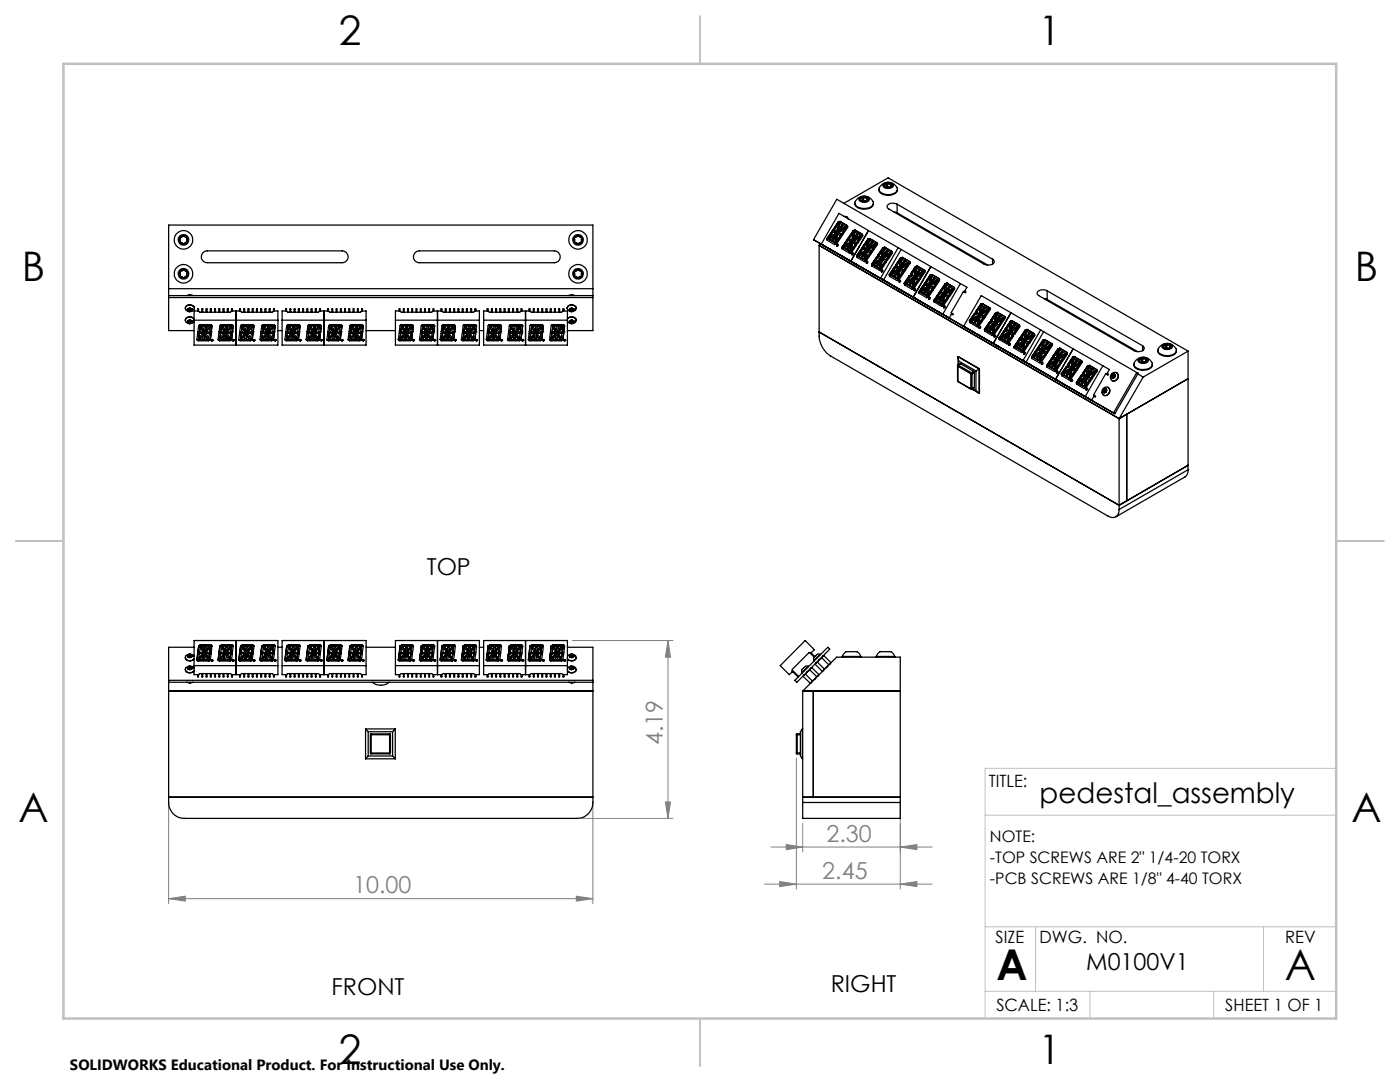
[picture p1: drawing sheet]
<svg xmlns="http://www.w3.org/2000/svg" width="279mm" height="216mm" viewBox="0 0 279 216" stroke-linecap="round" stroke-linejoin="round" font-family="sans-serif">
<defs><g id="words">
<g font-size="8.5">
<text x="198.9" y="195.5">A</text>
<text x="256.4" y="195.5">A</text>
</g>
<g font-size="8.1">
<text x="67.6" y="8.9">2</text>
<text x="207.3" y="8.9">1</text>
<text x="4.4" y="56.2">B</text>
<text x="270.4" y="56.2">B</text>
<text x="3.7" y="164.1">A</text>
<text x="269.7" y="164.1">A</text>
<text x="67.6" y="212.4">2</text>
<text x="207.3" y="212.4">1</text>
</g>
<text font-size="5.6" x="207.5" y="160.3">pedestal_assembly</text>
<g font-size="4.7">
<text x="85.2" y="114.8">TOP</text>
<text x="165.8" y="197.8">RIGHT</text>
<text x="216.8" y="193.6">M0100V1</text>
<text x="66.2" y="198.6">FRONT</text>
</g>
<g font-size="4.7" fill="#808080">
<text x="132.3" y="148.7" transform="rotate(-90 132.3 148.7)">4.19</text>
<text x="164.9" y="168">2.30</text>
<text x="70.5" y="178.3">10.00</text>
<text x="164.1" y="175.4">2.45</text>
</g>
<g font-size="3.4">
<text x="197.3" y="156.9">TITLE:</text>
<text x="198.7" y="188.1">SIZE</text>
<text x="207.5" y="188.1">DWG. NO.</text>
<text x="256.5" y="188.2">REV</text>
<text x="198.8" y="201.7">SCALE: 1:3</text>
<text x="244.5" y="201.7">SHEET 1 OF 1</text>
</g>
<g font-size="3.2">
<text x="197.6" y="168">NOTE:</text>
<text x="197.6" y="172.2">-TOP SCREWS ARE 2&quot; 1/4-20 TORX</text>
<text x="197.6" y="176.3">-PCB SCREWS ARE 1/8&quot; 4-40 TORX</text>
</g>
<text font-size="3" x="14" y="213.5">SOLIDWORKS Educational Product. For Instructional Use Only.</text>
</g></defs>
<g fill="none" stroke="#808080" stroke-width=".2">
<path d="M114.2 127.8h20.1M133.3 127.8l.5 3.3h-1zM133.3 127.8v35.5M158.9 151.3v26.1M33.7 179.3l3.3-.5v1zM33.7 160.1v20.2M33.7 179.3h84.6M115 178.8l3.3 .5-3.3 .5zM116.1 163.3h18.2M118.3 160.1v20.2M132.8 160h1l-.5 3.3zM152.6 176.4h33.4"/>
<path d="M153.8 169h32.2M155.6 175.9l3.3 .5-3.3 .5zM156.9 168.5l3.3 .5-3.3 .5zM160.2 164.3v5.7M179.7 169l3.3-.5v1zM179.7 176.4l3.3-.5v1zM179.7 160.1v17.3"/>
</g>
<path d="M266.7 153.3h-70.1v49.9M196.6 162.7h70.1M196.6 197.8h70.1M196.6 184.9h70.1M206.7 184.9v12.9M217.5 197.8v5.4M242.2 197.8v5.4M252.2 184.9v12.9" fill="none" stroke="#c0c0c0" stroke-width=".2"/>
<path d="M139.7 3.2v9.5M3.1 107.9h9.6M266.7 107.9h9.5M139.7 203.2v9.6" fill="none" stroke="#c0c0c0" stroke-width=".25"/>
<path d="M12.7 12.7h254v190.5h-254z" fill="none" stroke="#c0c0c0" stroke-width=".5"/>
<g fill="#808080">
<path d="M179.7 169l3.3-.5v1zM156.9 168.5l3.3 .5-3.3 .5z"/>
<path d="M33.7 179.3l3.3-.5v1zM115 178.8l3.3 .5-3.3 .5zM155.6 175.9l3.3 .5-3.3 .5zM179.7 176.4l3.3-.5v1z"/>
<path d="M132.8 160h1l-.5 3.3zM133.3 127.8l.5 3.3h-1z"/>
</g>
<g fill="none" stroke="#000" stroke-width=".25">
<path d="M171.2 39.5a1.9 1.9 0 0 1 3.1 1.2 2.41 2.41 0 0 1-3.5 .3l-.2-.5 .1-.3zM171.6 39.4a1.39 1.39 0 0 1 1.9 .3 1.07 1.07 0 0 1-1.7 .6 .47 .47 0 0 1-.4-.4 .47 .47 0 0 1 .2-.5zM171.6 39.6v.3l.3 .2M171.6 39.6l.2 .5M171.6 39.6h.1M171.7 39.6v.2M172.2 40l-.2 .1M172.2 39.4l-.2 .2h-.3M172.2 39.4v.6M172.2 39.3l.9 .1M172.2 39.3l-.6 .3M172.2 39.3v.1"/>
<path d="M172.2 39.3h.1M172.3 39.9l-.1 .1M172.3 39.9l.7 .1M172.3 39.3l.3 .2 .4-.1M172.3 39.3v.6M173 39.4v.6M173.1 39.4l.2 .2v.3M173.1 39.4v.4l.1 .1M173.1 39.4h-.1M173.1 39.7v.3M173.2 39.9h.1M173.3 39.9l-.6 .3"/>
<path d="M175.4 37.8a1.52 1.52 0 0 0 1.9 1.2 1.48 1.48 0 0 0 1.8-1.2M176 36.8a1.88 1.88 0 0 1 3.1 1.1 2.31 2.31 0 0 1-3.7 .1l.1-.5zM176.4 36.7a1.48 1.48 0 0 1 1.9 .2 .85 .85 0 0 1-1.1 .7h-.3a.57 .57 0 0 1-.6-.3 .57 .57 0 0 1 .1-.6zM176.4 36.9v.2l.2 .2M176.4 36.9l.2 .4M176.4 36.9h.1M176.5 36.9v.1M176.6 37.3l.9 .2M176.6 37.3l.2 .1M176.7 37.3h.1M176.8 37.4l.7 .1M177 37.2l-.2 .2"/>
<path d="M177 36.6l-.2 .2-.3 .1M177 36.6v.6M177 36.5l.8 .2M177 36.5l-.6 .4M177 36.5v.1M177 36.5l.1 .1M177.1 37.2h-.1M177.1 37.2l.6 .1M177.1 36.6l.3 .2 .3-.1M177.1 36.6v.6M177.7 36.7h.1M177.7 36.7v.6"/>
<path d="M177.8 36.7l.2 .1 .1 .3M177.8 36.9v.4h-.1M177.8 36.7v.2l.2 .2M178 37.1h.1M178.1 37.1l-.6 .4M33.7 59.4h84.6M33.7 59h84.6M33.7 57.6h84.6M35.9 47.4l-.1 .4 .1 .5M35.9 48.3l.2 .2 .5 .2M35.9 47.4l.1 .4-.1 .5M35.9 48.3l.5 .2 .2 .2"/>
<path d="M35.9 54.2l-.1 .3 .1 .6M35.9 55.1l.2 .2 .5 .2M35.9 54.2l.1 .4-.1 .5M35.9 55.1l.5 .1 .2 .3M36.6 47l.8 .4M36.6 47l.3 .1 .5 .3M36.6 47l-.3 .1-.4 .3M36.6 47l-.3 .3-.4 .1M36.6 53.8h.3l.5 .4M36.6 53.8h-.3l-.4 .4M36.6 53.8l-.3 .3-.4 .1M36.6 53.8l.8 .4"/>
<path d="M37.4 47.4l.1 .4-.1 .5M37.4 48.3l-.3 .2-.5 .2M37.4 47.4l-.1 .4 .1 .5M37.4 48.3l-.5 .1-.3 .3M37.4 54.2l.1 .3-.1 .6M37.4 55.1l-.3 .2-.5 .2M37.4 54.2l-.1 .3 .1 .6M37.4 55.1l-.5 .1-.3 .3M37.9 58.8l-.6 .2M37.9 58.8l.6 .2M37.9 58.8v.2M40.6 50.3l.7-.2h27a1.18 1.18 0 0 1 1.2 1.1 1.18 1.18 0 0 1-1.2 1.2h-27a1.19 1.19 0 0 1-1.1-.8 1.19 1.19 0 0 1 .4-1.3z"/>
<path d="M82.9 50.3l.8-.2h26.9a1.18 1.18 0 0 1 1.2 1.1 1.18 1.18 0 0 1-1.2 1.2h-26.9a1.19 1.19 0 0 1-1.1-.8 1.19 1.19 0 0 1 .3-1.3zM114.1 58.8l.6 .2M114.1 58.8l-.6 .2M114.1 58.8v.2M114.6 47.4l-.1 .4 .1 .5M114.6 48.3l.2 .2 .6 .2M114.6 47.4l.1 .4-.1 .5M114.6 48.3l.5 .2 .3 .2M114.6 54.2l-.1 .3 .1 .6M114.6 55.1l.2 .2 .6 .2M114.6 54.2l.1 .4-.1 .5M114.6 55.1l.5 .1 .3 .3"/>
<path d="M115.4 47l-.3 .3-.5 .1M115.4 47l-.4 .1-.4 .3M115.4 47l.7 .4M115.4 47l.3 .1 .4 .3M115.4 53.8h.3l.4 .4M115.4 53.8h-.4l-.4 .4M115.4 53.8l.7 .4M115.4 53.8l-.3 .3-.5 .1M116.1 47.4l.1 .4-.1 .5M116.1 48.3l-.2 .2-.5 .2M116.1 47.4l-.1 .4 .1 .5M116.1 48.3l-.5 .1-.2 .3"/>
<path d="M116.1 54.2l.1 .3-.1 .6M116.1 55.1l-.2 .2-.5 .2M116.1 54.2l-.1 .3 .1 .6M116.1 55.1l-.5 .1-.2 .3M162.3 47.8l59.9 34.6M162.3 47.8l60.2 34.8M162.3 47.8l4.7-8 59.9 34.5M163.5 49v18.1a5 5 0 0 0 2.2 3.9l55.4 32a1.37 1.37 0 0 0 1.6 .1 1.37 1.37 0 0 0 .6-1.4M163.5 49l59.8 34.5M163.7 48.6l-.2 .4M165.1 47.6h.1M165.1 47.8v.1"/>
<path d="M165.1 47.6v.1M165.1 47.8h.1M165.1 47.9l1.5 .9h.1v-.3M165.2 49.5l5.9 3.4M165.3 47.7l1.4 .8M165.3 47.7l-.2 .1M165.3 47.7h.1M165.4 47.7l1.3 .8M165.4 47.7l-.3 .1M165.7 47.3h.1M166.1 46.1h.1M166.1 46.1h.2v.1l-1 1.5h-.2v-.1"/>
<path d="M166.1 46.1l-1 1.5M166.3 45.8h.1M166.3 45.8v.2M166.3 46h.1M166.3 46l.1 .2M166.5 46h.1M166.5 46l.6 .3v.2h-.2l-.6-.3v-.2M166.5 46h-.2M166.8 46.6h.1M166.8 46.6l-1.1 .7M166.8 48.5h.1M166.8 48.5v.2"/>
<path d="M166.8 46.6l-.3 .5-1 .6h-.1l.3-.4M166.8 47.3h.1M166.9 46.6l-1 1.4M166.9 46.6h.1M166.9 47.3l-.2 1.1M167.1 46.5v.2l-.9 1.4-.3-.1M167.1 46.5l-.2 .1M167.1 46.6h-.2M167.1 46.2v.3M167.1 46.5h.1M167.1 46.5l.1 .2M167.1 46.5l.1 .2 .5 .3h.2v-.3"/>
<path d="M167.2 46.8l-.3 .5M167.2 46.8l-.4 .5M167.2 46.8l-.2 1.3-.3 .3h-.1l.2-1.1M167.2 46.8h.1M167.3 48.8a.21 .21 0 0 0-.3 0 .21 .21 0 0 0 0 .3M167.3 44.9h.1M167.3 44.9l-.3 1.3M167.3 44.3h.1M167.3 44.3l.1-.1 .1 .3-1 1.4-.2 .1v-.2M167.3 44.3l-1 1.5M167.4 46.5l.5 .2M167.4 46.5h-.3"/>
<path d="M167.4 46.5h.1M167.5 44.2h.1M167.5 44.6h.1M167.5 44.6l-.2 .3M167.5 44.2v.3l1.4 .8 .3-.1-.1-.2M167.6 44.6l-.2 1.1-.4 .5M167.6 44.2h.1M167.6 44.2h-.1M167.6 44.2l1.5 .8M167.7 44.2h-.2M167.7 44.2l1.4 .8M167.7 47.1h.1"/>
<path d="M167.7 47.1l.2-.1 .1 .2-1.2 1.6v-.3M167.7 47.1l-.9 1.4M167.7 45.9l-.3 .5M167.7 45.9h.1M168 46.7h.1M168 46.7v.2M168 44.9h.1M168.1 49.3h.1M168.1 44.9l.2 .1-.9 1.4-.3 .1M168.1 44.9l-1 1.3M168.1 49.5v.2M168.1 49.3v.2"/>
<path d="M168.1 49.5h.1M168.1 49.7l1.5 .9 .1-.1v-.3M168.3 49.4l1.4 .8M168.3 49.4l-.2 .1M168.3 49.4l.1 .1M168.4 49.5l1.3 .7M168.4 49.5h-.3M168.4 40.6l8.8-5.1 59.9 34.6M168.5 43.2a.63 .63 0 0 1 .7 .4M168.6 49h.1M168.7 49l-.3 .4M168.7 45.3h.1"/>
<path d="M168.7 45.3l-1 .6M168.8 45.3l-.2 .4-1.2 .7M168.9 45.3h.3v.1l-1 1.4-.2 .1v-.2M168.9 45.3v.1M168.9 45.4l-.9 1.3M168.9 43.3l.4 .4M169.1 47.9h.1M169.1 47.9l-1 1.4M169.3 47.8l-1 1.6-.2 .1v-.2M169.3 47.5v.2M169.4 48l-.1-.2v.2l.6 .3 .2-.1-.1-.2M169.5 47.7l.5 .3"/>
<path d="M169.5 47.7l-.4 .2M169.8 50.2h.1M169.8 48.3h.1M169.8 48.3l-.3 .5-1 .7-.1-.1 .2-.4M169.8 48.3l-1.2 .7M169.8 50.2v.2M169.8 48.3l-1.1 .7M169.8 52.1l1.3 .8M169.8 52.1l5.9 3.4M169.8 49h.1M169.9 48.3h.2v.2l-.9 1.3-.3-.1zM169.9 48.3h.1"/>
<path d="M170.1 48.3h-.2M170.1 48h.1M170.1 48.5h.1M170.1 48.3h.1M170.1 48.5l-.3 .5M170.1 48.5l-.1 1.3-.3 .4-.1-.1 .2-1.1M170.1 48.3l.1 .2M170.3 50.5a.21 .21 0 0 0-.3 .1 .21 .21 0 0 0 0 .2M170.3 46.6l-.3 1.3M170.3 46.6h.1M170.3 46h.1M170.3 46h.1l.1 .2-1 1.4-.2 .1v-.2"/>
<path d="M170.3 46l-1 1.5M170.4 48.2h.1M170.4 48.2l.5 .3v.2l-.2 .1-.5-.4-.1-.1M170.4 48.2l-.3 .1M170.4 46h-.1M170.5 46.3h.1M170.5 46h.1M170.5 46.3l.1 .1-.2 1-.4 .5M170.5 46.3l-.2 .3M170.5 46v.2l1.4 .8M170.5 46v.2M170.6 40.5v.2a1.83 1.83 0 0 0 2.3 1 1.27 1.27 0 0 0 1.4-1.2"/>
<path d="M170.6 45.9l1.5 .9M170.6 45.9l-.1 .1M170.6 45.9h.1M170.7 48.8h.1M170.7 48.8h.2v.1l-1.1 1.6v-.3M170.7 48.8l-.9 1.4M170.7 47.6h.1M170.7 47.6l-.3 .5M170.9 48.5h.1M171 48.5v.1M171 51v.2M171 51h.1"/>
<path d="M171 51.2v.2M171 51.2h.1M171 46.6l.3 .1M171 46.6l-.9 1.4M171 46.6h.1M171.1 46.6l.2 .1M171.1 46.6l-1 1.4M171.1 52.9l.6 .3M171.3 51.1l1.3 .8v.3l-1.6-.8M171.3 46.7l-.9 1.4-.3 .1v-.2M171.3 51.1l-.3 .1M171.3 51.2h-.3"/>
<path d="M171.3 51.1v.1M171.7 47l.1 .1M171.7 47l-1 .6M171.7 47h.1M171.8 47.1l-.2 .3-1.2 .7 .3-.5M171.8 40.1h.1M171.9 40.1l.8 .1M171.9 40.1h.1M171.9 40v.1M171.9 47.1l-1 1.4M171.9 47.1h.1M171.9 47.1l-.9 1.4"/>
<path d="M172 40.1l.7 .1M172 49.5h.2v.2l-.9 1.4-.3 .1M172 49.5l-1 1.5M172 49.6l-1 1.4M172 49.5v.1M172.1 46.8l.1 .1-.3 .1M172.2 47l-1 1.6h-.2l-.1-.1M172.2 47l-.3 .1M172.2 49.2h.1M172.2 49.2v.2M172.2 49.5l.1 .2zM172.3 49.7l.5 .3 .2-.1v-.2"/>
<path d="M172.5 49.4l.5 .3M172.5 49.4l-.5 .2M172.7 51.9h.1M172.7 50h.1M172.7 50l-.3 .5-1 .7-.1-.1 .3-.4M172.7 50l-1.1 .7M172.8 50.7l-.3 1.1M172.8 50.7h.1M172.8 50h.1M172.8 50h.2v.2l-.9 1.3-.2-.1zM173 40h.1M173 49.7h.1"/>
<path d="M173.1 50.2h.1M173.1 49.9v.2l.5 .3h.2l-.2 .1M173.1 50.2l-.3 .5M173.1 50.2l-.2 1.3-.3 .4-.1-.1M173.1 50v.1M173.1 52.2h-.1v.3M173.2 48.3h.1M173.2 47.7h.1M173.2 47.7l-1 1.5M173.2 48.3l-.2 1.3M173.3 49.8l-.2 .2M173.3 49.8l.5 .4"/>
<path d="M173.3 46l5.9 3.4M173.3 46l-5.9-3.4-3.5 6.1 5.9 3.4M173.3 46l-3.5 6.1M173.4 47.7v.2l-1 1.4-.2 .1M173.4 47.7h-.2M173.4 47.7v.2l1.4 .8 .2-.1v-.1M173.4 47.7h.1M173.4 48h.1M173.4 48h.1l-.2 1.1-.3 .5 .2-1.3M173.4 48l-.2 .3M173.4 47.7l.1 .2M173.6 47.6l1.4 .9"/>
<path d="M173.6 47.6l-.2 .1M173.6 47.6h.1M173.6 50.5l-.9 1.4M173.6 50.5h.1M173.7 49.3h.1M173.7 49.3l-.3 .5M173.8 50.2v.4l-.9 1.5h-.2v-.2M173.8 50.1l.1 .2M173.8 50.4l-.2 .1M173.8 50.1l.1 .1M173.9 50.2v.1M174 48.3l.2 .1-.9 1.4-.2 .1-.1-.2"/>
<path d="M174 48.3l-1 1.4M174 52.7h.1M174 48.3h.1M174 53v.1M174 53h.1M174 53.1l1.5 .8h.1v-.3M174.3 52.8l1.3 .8M174.3 52.8l-.3 .2M174.3 52.9l1.3 .7M174.3 52.9l-.3 .1M174.3 52.8v.1M174.6 52.5h.1"/>
<path d="M174.6 48.7l-.9 .6M174.6 48.7l.1 .1M174.6 48.7h.1M174.7 48.7v.1M174.7 48.7l-1 .6M174.7 48.8l-.2 .3-1.2 .7 .4-.5M174.8 48.8h.1M174.8 48.8l.3-.1-1 1.6h-.2M174.8 48.8l-1 1.3M174.8 48.8l-.9 1.4M174.9 51.3l.3-.1v.2l-.9 1.4-.3 .1v-.2M174.9 51.3l-.9 1.4"/>
<path d="M174.9 51.3h.1M175 51.3l-1 1.4M175.2 50.9v.2M175.2 51.2l-.2 .1M175.2 50.9h.1M175.2 51.2l.1 .2M175.2 51.2h.1M175.3 51.4l.5 .3 .2-.1M175.3 51.2v.2M175.4 51.1l.6 .3M175.4 51.1l-.2 .1M175.4 51.1h.1"/>
<path d="M175.5 51.1l.5 .3M175.5 51.1l-.2 .1M175.7 53.6h.1M175.7 51.7h.1M175.7 51.7l-.3 .5-1 .7-.1-.1 .3-.3M175.7 51.7l-1.1 .8M175.7 55.5l2.6 1.5M175.8 52.4l-.3 1.1M175.8 52.4h.1M175.8 51.8h.1M175.8 51.8l.2-.1v.2l-.9 1.4-.2-.2zM176 51.4v.2"/>
<path d="M176 51.4h.1M176 51.4l.1 .2M176.1 51.9h.1M176.1 51.9l-.3 .5M176.1 51.9l-.2 1.3-.3 .4-.1-.1M176.1 51.6v.3l.5 .3M176.1 53.9l-.2 .2 .1 .2M176.2 50.1h.1M176.2 49.5l-1 1.4M176.2 49.5h.1M176.2 50.1l-.2 1.2M176.3 51.6l.5 .3v.2l-.2 .1"/>
<path d="M176.3 51.6l-.2 .1v.2M176.3 51.6h.1M176.4 49.4v.3l-1 1.3-.2 .1M176.4 49.4l-.2 .1M176.4 49.4v.2l1.4 .8 .2-.1v-.1M176.4 49.4h.1M176.4 49.7h.1M176.4 56l.6 .3M176.4 49.7l.1 .1-.2 1.1-.3 .5 .2-1.3M176.4 49.7l-.2 .4M176.4 49.4l.1 .2M176.6 49.4l1.4 .8"/>
<path d="M176.6 49.3l1.4 .9M176.6 49.3l-.4 .2M176.6 49.4h-.2M176.6 49.3v.1M176.6 52.2l.2-.1v.3l-.9 1.4-.2 .1v-.3M176.6 52.2l-.9 1.4M176.6 52.2h.1M176.7 51h.1M176.7 51l-.3 .5M176.8 52.2h-.2M176.8 51.9l.1 .2M176.8 51.9h.1"/>
<path d="M176.9 51.9v.2M177 50h.1M177 50l.2 .2-1 1.3-.2 .1M177 50l-1 1.4M177 56.3h.1M177.5 54.8h.1M177.5 54.8v.3l1.5 .9 .2-.1-.1-.2M177.5 55l.1 .1M177.6 50.4h.1M177.6 50.4l.1 .1-.2 .3-1.2 .7 .4-.5M177.6 50.4l-.9 .6M177.8 54.9l1.3 .8"/>
<path d="M177.8 54.9l-.3 .1M177.8 54.9h.1M177.8 50.5h.1M177.8 50.5l.2-.1 .1 .2-1 1.4-.2 .1M177.8 50.5l-1 1.4M177.8 50.5l-.9 1.4M178.1 54.5h.1M178.4 42.3l.6 .2M178.5 53.3l-1 1.5M178.5 53.3h.1M178.7 53.2v.2l-.9 1.4-.3 .1v-.1M178.7 53.2l-.2 .1"/>
<path d="M178.7 53h.1M178.7 53l.1 .4M178.8 53.2v.2M178.8 53.2h.1M178.8 53.4l.5 .3h.2M179 53.1l-.2 .1M179 53.1l.5 .3M179 53.2l.5 .2M179 53.2h-.2M179 53.1v.1M179 40.7a1.43 1.43 0 0 0-2 .5l.4 .5 19 11a1.51 1.51 0 0 0 2-.5l-.3-.5M179 40.7l19.1 11"/>
<path d="M179 42.5l18.1 10.4M179 40.7v1.8M179.2 53.7v.1M179.2 53.7l-1.1 .8M179.2 55.6v.1M179.2 53.7h.1M179.2 55.7v.2M179.2 53.8l-.3 .5-1 .6-.1-.1 .3-.3M179.2 54.4h.1M179.2 49.4l-3.5 6.1M179.2 49.4l.6 .4M179.3 54.4l-.2 1.2"/>
<path d="M179.3 53.8h.1M179.3 53.8l-.9 1.4M179.5 53.4l.1 .5M179.5 53.7l-.9 1.6-.2-.2 .9-1.3M179.6 53.7v.2M179.6 53.4v.2M179.6 53.9l.5 .3 .2-.1v-.2M179.6 54l-.3 .4M179.6 54l-.4 .4M179.6 54l-.2 1.2-.3 .4-.1-.1 .2-1.1M179.7 56h-.3l.1 .3M179.7 52.1l-.2 1.2 .1 .1"/>
<path d="M179.7 51.5l-1 1.5M179.7 52.1h.1M179.7 51.5h.1M179.8 53.6l-.5 .2M179.8 53.6l.5 .3M179.8 49.8l6 3.4M179.8 49.8l-3.5 6.1M179.8 51.4l.1 .3-.9 1.4-.2 .1M179.8 51.4l-.1 .1M179.9 51.4l-.2 .1M179.9 51.8h.1M179.9 51.8l-.2 .3"/>
<path d="M179.9 51.4l.1 .3M179.9 51.4h.1M180 51.7l1.3 .8 .3-.1v-.2M180 51.4v.3M180 51.8h.1M180 51.8l-.3 .3M180 51.8l-.2 1.1-.3 .5 .2-1.3M180.1 51.4h-.2M180.1 51.4l1.5 .8M180.1 51.4h.1M180.1 51.4h-.1M180.1 54.3l-.9 1.3"/>
<path d="M180.1 54.3h.1M180.2 53.1l-.4 .5M180.2 53.1h.1M180.2 54.3l-1 1.4M180.3 54.2l.1 .2-1 1.5h-.2v-.3M180.3 54.2l-.2 .1M180.3 54.2l-.1 .1M180.4 53.9h.1M180.5 52l-1 1.4M180.5 52l.2 .2M180.5 52v.1M180.5 52.1l.2 .1"/>
<path d="M180.5 52.1l-.9 1.3M180.7 52.2l-.9 1.4h-.2l-.1-.2M180.8 56.6l1.3 .8M180.8 56.6h.1M180.8 56.6l-.3 .1 .1 .2M181.1 56.2h.1M181.1 56.2l-.3 .4M181.2 52.4l.1 .1-.3 .4-1.2 .7M181.2 52.4l-1 .7M181.2 52.4v.1M181.2 52.5l-1 .6M181.3 52.5h.1"/>
<path d="M181.3 52.5l.3-.1v.2l-1 1.4-.2 .1v-.2M181.3 52.5l-.9 1.4M181.5 55h.1M181.5 55h.2v.2l-.9 1.4-.3 .1zM181.5 55l-1 1.6M181.7 54.7h.1M181.7 54.7l.1 .2 .2-.1M182 54.9h-.2v.2l.5 .4M182 54.9l.5 .3M182 54.9l-.2 .1v.1M182 54.9h.1M182.1 57.4l.1 .2"/>
<path d="M182.2 55.5h.1M182.2 55.5l-1.1 .7M182.2 57.4v.2M182.2 57.4h.1M182.2 55.5l-.3 .5-1 .6h-.1l.3-.4M182.2 56.2h.1M182.3 56.2l-.2 1.1M182.3 55.5l-.9 1.4M182.5 55.2v.4l-.9 1.4-.2-.1 .9-1.4M182.5 55.4l-.2 .1M182.5 59.5l1.7 .9M182.5 55.5h-.2"/>
<path d="M182.6 55.7l-.2 1.3-.3 .3h-.1l.2-1.1zM182.6 55.4v.2M182.6 55.2v.2M182.6 55.4h.1M182.6 55.6l.5 .3 .2-.1M182.6 55.7l-.3 .5M182.7 57.7a.19 .19 0 0 0-.3 0 .19 .19 0 0 0 .1 .3M182.7 53.2h.1M182.7 53.8l-.2 1.3 .1 .1M182.7 53.2h.1l.1 .2-.9 1.4M182.7 53.2l-1 1.5M182.8 55.4l.5 .3"/>
<path d="M182.8 55.4h-.2M182.8 55.4h.1M182.8 55.3l.1 .1M182.9 53.5h.1M182.9 53.5l-.2 .3M182.9 53.1l.1 .3M182.9 53.2l.1 .2M182.9 53.1v.1M183 53.5h.1M183 53.4l1.3 .8 .3-.1-.1-.2M183 53.5l-.3 .3M183 53.5l-.2 1.1-.3 .5"/>
<path d="M183.1 53.1l1.4 .8M183.1 53.1h-.2M183.1 53.1h.1M183.1 53.1l-.2 .1M183.1 56h.1M183.1 56l.2-.1 .1 .2-1 1.5-.4 .1-1.5-.8v-.2l.3-.1M183.1 56l-.9 1.4M183.2 54.8l-.4 .5M183.2 54.8h.1M183.3 55.7v.1M183.4 55.6h.1M183.4 55.6v.2"/>
<path d="M183.4 58.4v.2M183.5 53.8l.2 .1-.9 1.4-.2 .1M183.5 53.8l-1 1.3 .1 .3M183.5 53.8h.1M183.5 53.8l-.9 1.4M183.7 58.3h.1M183.7 58.3l1.4 .8v.2l-.2 .1-1.5-1M183.7 58.3l-.3 .1M184 57.9h.1M184 57.9l-.2 .4M184.1 54.2h.2M184.1 54.2l-.9 .6"/>
<path d="M184.1 54.2h.1M184.3 54.2l-.3 .4-1.1 .8M184.3 54.3l.3-.1v.1l-1 1.5h-.2M184.3 54.3h.1M184.3 54.3l-.9 1.3M184.4 56.7h.1M184.4 56.7h.2v.2l-.9 1.3-.3 .1zM184.4 56.7l-1 1.6M184.6 56.4h.1M184.6 56.4l.1 .2M184.7 56.6h.1M184.9 56.6h.1"/>
<path d="M184.9 56.6h-.2M184.9 56.6l.5 .3v.2l-.2 .1-.5-.4v-.2M185.1 57.2h.1M185.1 57.2l-1.1 .7M185.1 59.1v.2M185.1 59.1h.1M185.2 57.2l-.4 .5-.9 .6-.1-.1 .2-.3M185.2 57.9h.1M185.2 57.2l-.9 1.4M185.2 57.9l-.2 1.1M185.2 57.2h.1M185.4 56.8l.1 .1"/>
<path d="M185.4 57.1l.1 .2-1 1.4-.2-.1M185.4 57.1l-.2 .1M185.4 57.2h-.2M185.5 57.4l-.3 .5M185.5 56.9v.1M185.5 57.1h.1M185.5 57.4h.1M185.5 57.4l-.2 1.3-.2 .3-.1-.1 .2-1M185.6 59.4a.19 .19 0 0 0-.2 0 .19 .19 0 0 0 0 .3M185.6 55.5h.1M185.6 54.9h.1M185.6 55.5l-.2 1.3"/>
<path d="M185.6 54.9h.2v.2l-.9 1.4-.3 .1v-.2M185.6 54.9l-1 1.5M185.7 57l-.2 .1M185.7 57l.5 .3M185.8 53.2l-3.6 6.1 5.9 3.4M185.8 53.2l5.9 3.4M185.8 54.8h.1M185.8 55.1l.1 .1M185.8 55.1l-.2 .4M185.9 55.2h.1M185.9 55.2l-.3 .3M185.9 55.2l-.2 1.1-.3 .5"/>
<path d="M186 54.8h-.2M186 54.8h.1M186 54.8l1.5 1-.3 .1-1.3-.8-.1-.3M186.1 57.7h.1M186.1 57.7l.2-.1v.2l-1.2 1.5M186.1 57.7l-1 1.4M186.1 56.5l-.3 .5M186.2 57.3l.1 .2M186.3 57.3h.1M186.3 57.3v.2M186.4 55.5l-.9 1.3v.2M186.4 55.5l.2 .1"/>
<path d="M186.4 55.5h.1M186.4 59.9v.1M186.4 55.5l-.9 1.4M186.6 55.6l-.9 1.4h-.2M187 59.6h.1M187 59.6l-.2 .4M187 55.8l.2 .1M187 55.8l-.9 .7M187 55.8h.1M187.1 55.8l.1 .1M187.1 55.8l-1 .7M187.2 55.9l-.3 .4-1.1 .7"/>
<path d="M187.2 55.9l-.9 1.4M187.2 55.9l.1 .1M187.3 56l-1 1.3M187.4 58.5h.1M187.4 58.5l.2-.1v.2l-.9 1.4h-.3v-.1M187.4 58.5l-1 1.4M187.5 55.8l-1 1.7-.4 .1-.6-.3v-.2M187.5 55.8l-.3 .1M187.5 55.8l-.2 .2M187.6 58.1h.1M187.6 58.3l.1 .3 .5 .3 .2-.1-.2 .1M187.6 58.1l.1 .2"/>
<path d="M187.9 58.3l.5 .3M187.9 58.3h-.3M187.9 58.3h.1M188.1 58.9h.1M188.1 58.9l-1.1 .7M188.2 59.6h.1M188.2 58.9l-.4 .5-.9 .6h-.2l.3-.4M188.2 59.6l-.2 1.1M188.2 58.9l-.9 1.4M188.2 58.9h.1M188.4 58.6l.1 .5-1 1.3-.2-.1M188.4 58.9h-.2"/>
<path d="M188.5 58.6h.1M188.5 58.8h.1M188.5 59.1l-.3 .5M188.5 59.1h.1M188.5 58.8v.3l.5 .2h.3M188.5 59.1l-.2 1.3-.2 .3h-.1l.2-1.1M188.6 57.2l-.2 1.3M188.6 57.2h.1M188.6 56.6h.1M188.6 56.6h.2v.2l-.9 1.4-.3 .1v-.2M188.6 56.6l-1 1.5M188.7 58.8h.1"/>
<path d="M188.7 58.8l.5 .3M188.7 58.8h-.2M188.8 56.6h.1M188.8 56.6l.1 .2 1.3 .8M188.8 56.9h.1M188.8 56.9l-.2 .3M188.9 56.9l-.2 1.2-.3 .4M189 56.5h.1M189 56.5l1.5 .9v.1l-.3 .1M189 56.5l-.2 .1M189.1 59.4h.1M189.1 59.4l.2-.1v.2l-1.2 1.6v-.3"/>
<path d="M189.1 59.4l-1 1.4M189.1 58.2l-.3 .5M189.1 58.2h.1M189.3 59.1h.1M189.3 59.1v.1M189.4 57.2l.2 .1M189.4 57.2l-.9 1.4M189.4 57.2h.1M189.6 57.3l-.9 1.4-.2 .1v-.2M190 57.6h.1M190 57.6l-.9 .6M190.1 57.6h.1"/>
<path d="M190.1 57.6l-1 .6M190.1 57.6l-.2 .4-1.1 .7M190.2 57.6l-.9 1.5M190.2 57.6l.1 .1M190.3 57.7l-1 1.4M190.5 57.6l-1 1.6-.2 .1-.1-.2M190.5 57.6h-.3M190.5 57.6l-.2 .1M191.7 56.6l-3.6 6.1M191.7 56.6l1.3 .7-.5 .8-.3 .1-2.3 4.1v.4l-.5 .8M192.5 58.1l.3 .2-.1 .1-.4-.2M198.1 51.7v1"/>
<path d="M208.3 59.5l.7 .3M209 58a1.41 1.41 0 0 0-2 .5v.2l.3 .3 19 11a1.45 1.45 0 0 0 2.1-.5l-.4-.5M209 58l19 11M209 59.8l18 10.4M209 58v1.8M37 63.9a.96 .96 0 0 1 .8-.7 .96 .96 0 0 1 .9 .5 .98 .98 0 0 0-.9-.4 .98 .98 0 0 0-.8 .7 .97 .97 0 0 0 .8 .6 .97 .97 0 0 0 .9-.5M37 61.5a.95 .95 0 0 1 .9-.7 .95 .95 0 0 1 .9 .7M37.2 61.1a.93 .93 0 0 1 1-.2 .93 .93 0 0 1 .6 .8 .94 .94 0 0 1-1 .5 .94 .94 0 0 1-.8-.8zM37.5 64a.44 .44 0 0 1 .6-.1 .44 .44 0 0 1 .1 .6 .46 .46 0 0 1-.5 0 .46 .46 0 0 1-.2-.5zM37.5 61.6a.5 .5 0 0 1 .5-.1 .5 .5 0 0 1 .3 .4 .47 .47 0 0 1-.5 .3 .47 .47 0 0 1-.3-.6zM37.5 64.1l.1 .2M37.5 64.1l.4-.2 .3 .2"/>
<path d="M37.5 61.7l.1 .2M37.5 61.7l.4-.2 .3 .2M37.5 64.1h.1M37.5 61.7h.1M37.6 64a.38 .38 0 0 1 .5-.1 .38 .38 0 0 1 .1 .5 .38 .38 0 0 1-.5 .1 .38 .38 0 0 1-.1-.5zM37.6 64.3l.3 .2M37.6 61.6a.38 .38 0 0 1 .5-.1 .38 .38 0 0 1 .1 .5 .38 .38 0 0 1-.5 .1 .38 .38 0 0 1-.1-.5zM37.6 61.9l.3 .2M37.6 61.9h.1M37.6 64.2v.1M37.6 64.1l.3 .1M37.6 61.7l.3 .1"/>
<path d="M37.6 61.6v.2M37.6 64v.2M37.9 64.5h.1M37.9 64.2h.1M37.9 62.1h.1M37.9 61.8h.1M37.9 61.8v.3M37.9 64.2v.3M38.2 64.1l-.3 .1M38.2 61.7l-.3 .1M38.2 61.6v.2M38.2 64v.2"/>
<path d="M38.2 64.3l-.3 .2M38.2 61.9l-.3 .2M38.2 61.7h.1M38.2 61.9h.1M38.2 64.2v.1M38.2 64.1v.2M38.2 61.7v.2M38.2 64.1h.1M38.7 62.1h.9l.3 .2h6l.4-.2h1.6l.4 .2h6l.3-.2h.9v6.8h-16.8zM38.7 66h-5v-21.1h84.6v21.1h-5.1M38.7 63.9h16.8M39.4 67.8v.1"/>
<path d="M39.4 62.1v-.5h.2v.5M39.5 66.2l.3-1.3 .2 .2-.2 1.1M39.5 66.2l.1 .2M39.5 66.2l.1 .1M39.5 67.9h.1M39.5 68h2.2M39.5 68l-.1-.1 .3-.2h1.9l.2 .2-.1 .1M39.5 67.9h2.2M39.5 67.9v.1M39.6 67.7h.1M39.6 66.3v.1M39.6 67.7l.2-1.2-.2-.1-.2 .1-.1 1.3 .1 .1"/>
<path d="M39.6 67.7l-.2 .2M39.7 67.7h.2M39.7 66.4l.1 .1M39.8 66.2h.1M39.8 64.9l.1-.1h2.2l.1 .1M39.8 66.5h.8M39.8 66.2l-.2 .2M39.8 64.9l.2 .1M39.8 64.8l.2 .2M39.8 66.2l-.2 .1M39.8 66.5h.1M40 65.3v-.2h.2l.4 .7v.4"/>
<path d="M40 65h1.9M40 65.3l.5 .9M40 65h.1M40.3 62.3l.1-.7 .1 .7M40.5 67.7h.3M40.5 66.9l-.6 .8M40.5 66.2h.1M40.5 66.5l-.8 .9v.3h.2M40.5 66.5v.4M40.6 66.2l.2-1.1h.3l-.1 1.1M40.6 66.2l.2 .2M40.6 66.2l.2 .1"/>
<path d="M40.7 66.4l-.1-.1h-.7l-.2 .1 .1 .1M40.7 66.4l-.1 .1M40.8 66.3v.1M40.8 67.7h.1M40.9 66.4l.1 .1M41 67l.1-.5 .5 .9v.3M41 66.5l-.2-.1-.2 .1-.1 1.2h.3M41 66.5l-.2 1.2M41 66.9l.4 .8M41 66.2h.1M41 66.5h.7M41 66.2l-.2 .2"/>
<path d="M41 66.2l-.2 .1M41 66.5h.1M41.1 66.2h.1M41.1 62.3l.1-.7 .1 .7M41.4 67.7h.2M41.6 67.7h-.2M41.6 67.7l.2 .2M41.7 67.9v.1M41.8 67.9h-.1M41.8 66.2l.2-1.1 .2-.2 .1 .1-.1 1.2M41.8 66.2l.3 .3-.1 1.3M41.8 66.2l.2 .1"/>
<path d="M41.8 67.8v.1M41.9 65.4l-.8 .8M41.9 65.3v.1M41.9 65.3l-.8 .9M41.9 65.1h-.2l-.6 .7v.4M41.9 66.4l-.1-.1h-.8l-.1 .1 .1 .1M41.9 65.1v.3M41.9 66.4l-.2 .1M41.9 65h.1M41.9 65.1v.2M42 62.3l.1-.7 .1 .7M42 67.8h.1"/>
<path d="M42 66.4l-.2 .1-.2 1.2M42 67.8l-.2 .1M42.1 67.8l.2 .2M42.2 66.2h.1M42.2 66.2l-.2 .1M42.2 64.9l-.3 .1M42.2 64.8l-.3 .2M42.5 67.8l-.2 .2M42.8 62.3l.1-.7 .1 .7M43.6 67.8v.1M43.7 62.3v-.7l.2 .7M43.7 66.2l.3-1.3 .2 .2-.1 1.1"/>
<path d="M43.7 66.2l.2 .2M43.7 66.2l.2 .1M43.7 67.9h.1M43.8 68h2.1M43.8 68l-.1-.1 .2-.2h1.9l.2 .2-.1 .1M43.8 67.9h2.1M43.8 67.9v.1M43.9 67.7h.1M43.9 66.3v.1M43.9 67.7l.1-1.2-.1-.1-.2 .1-.2 1.3 .1 .1M43.9 67.7l-.3 .2M43.9 67.7h.2"/>
<path d="M43.9 66.4l.2 .1M44.1 66.2h.1M44.1 64.9l.1-.1h2.1l.1 .1M44.1 66.5l-.2-.1 .2-.1h.7l.2 .1-.2 .1M44.1 66.5h.7M44.1 66.2l-.2 .2M44.1 64.9l.1 .1M44.1 64.8l.1 .2M44.1 66.2l-.2 .1M44.1 66.5h.1M44.2 65.3l.1-.2h.1l.5 .7-.1 .4M44.2 65h1.9"/>
<path d="M44.2 65.3l.6 .9M44.2 65h.1M44.5 62.3l.1-.7 .1 .7M44.7 67.7h.3M44.7 66.9l-.6 .8M44.8 66.2h.1M44.8 66.5l-.8 .9-.1 .3h.2M44.8 66.5l-.1 .4M44.8 66.5h.1M44.9 66.2l.1-1.1h.4l-.2 1.1M44.9 66.2l.1 .2M44.9 66.2l.1 .1"/>
<path d="M45 66.4l-.2 .1M45 66.3v.1M45 67.7h.1M45.1 66.4l.1 .1M45.2 67l.1-.5 .6 .9-.1 .3M45.2 66.5l-.2-.1-.2 .1-.1 1.2h.3M45.2 66.5l-.2 1.2M45.2 66.9l.4 .8M45.2 66.2h.1M45.2 66.5l-.1-.1 .2-.1h.7l.1 .1-.1 .1M45.2 66.5h.8M45.2 66.2l-.2 .2"/>
<path d="M45.2 66.2l-.2 .1M45.2 66.5h.1M45.3 66.2h.1M45.4 62.3v-.7l.1 .7M45.4 66.2h.1M45.6 67.7h.2M45.8 67.7h-.2M45.8 67.4v.3M45.9 67.9v.1M46 66.5h.1M46 67.9h-.1M46.1 67.8v.1"/>
<path d="M46.1 66.2l.1-1.1 .2-.2 .1 .1-.1 1.2M46.1 66.2l.3 .3-.2 1.3M46.1 66.2l.1 .1M46.1 65.4l-.7 .8M46.1 65.3v.1M46.1 65.3l-.7 .9M46.1 65.1h-.1l-.7 .7 .1 .4M46.1 65.1v.3M46.1 65h.1M46.1 65.1v.2M46.1 66.4l-.1 .1M46.2 67.8h.1"/>
<path d="M46.2 67.8h-.1M46.2 66.4l-.2 .1-.1 1.2 .2 .2M46.4 67.8l.1 .2M46.4 66.2h.1M46.4 62.1l-.1-.5-.1 .5M46.4 66.2l-.2 .1M46.4 64.9l-.3 .1M46.4 64.8l-.3 .2M46.7 67.8l-.2 .2M47.1 62.1v6.8M47.8 67.8v.1M47.8 62.1v-.4l.1-.1 .1 .5"/>
<path d="M47.8 66.2l.3-1.3 .2 .2-.1 1.1M47.8 66.2l.2 .2M47.8 66.2l.2 .1M47.8 67.9h.1M47.9 68h2.1M47.9 68l-.1-.1 .2-.2h2l.2 .2-.2 .1M47.9 67.9h2.1M47.9 67.9v.1M48 67.7h.1M48 66.3v.1M48 67.7l.2-1.2-.2-.1-.2 .1-.1 1.3 .1 .1M48 67.7l-.2 .2"/>
<path d="M48 66.4l.2 .1M48.1 67.7h.1M48.2 66.2h.1M48.2 64.9l.1-.1h2.1l.1 .1M48.2 66.5l-.2-.1 .2-.1h.8l.1 .1-.2 .1M48.2 66.5h.7M48.2 66.2l-.2 .2M48.2 64.9l.2 .1M48.2 64.8l.2 .2M48.2 66.2l-.2 .1M48.2 66.5h.1M48.4 65.3v-.2h.1l.5 .7v.4"/>
<path d="M48.4 65h1.9M48.4 65.3l.5 .9M48.4 65h.1M48.6 62.3l.1-.7 .1 .7M48.8 67.7h.4M48.9 66.9l-.7 .8M48.9 66.2h.1M48.9 66.5v.4M48.9 66.5h.1M48.9 66.5l-.8 .9v.3h.1M49 66.5l-.2 1.2h.4M49 66.2l.2-1.1h.3l-.1 1.1"/>
<path d="M49 66.2l.3 .3M49 66.2l.2 .1M49.1 66.4l-.2 .1M49.2 67.7h.1M49.2 66.4l-.2 .1M49.2 66.4l.2-.1h.7l.2 .1-.2 .1M49.2 66.4l.2 .1M49.3 66.5l-.1 1.2M49.3 66.9l.5 .8M49.4 66.2h.1M49.4 66.2l-.2 .1M49.4 66.5h.7"/>
<path d="M49.4 66.5h.1M49.5 62.3l.1-.7 .1 .7M49.8 67.7h.2M49.8 67.7h.1M50 67.7h.1M50 67.4l-.6-.9-.1 .5 .5 .7M50 67.4v.3M50 67.9v.1M50.1 66.5h.1M50.1 67.9h-.1M50.2 66.2l.1 .1M50.2 66.2l.1-1.1 .3-.2 .1 .1-.2 1.2"/>
<path d="M50.2 67.8v.1M50.2 65.3l-.7 .9M50.3 65.1h-.2l-.6 .7v.4M50.3 65.1l-.1 .2M50.3 66.4l-.2 .1M50.3 65h.1M50.3 62.3l.1-.7 .1 .7M50.3 67.8h.1M50.3 66.4l.2 .1-.2 1.3M50.3 67.8l-.1 .1M50.5 67.8l.2 .2M50.5 66.2h.1"/>
<path d="M50.5 64.8l-.2 .2M50.5 66.2l-.3 .3-.2 1.2 .2 .2M50.5 64.9l-.2 .1M50.5 66.2l-.2 .1M50.9 67.8l-.2 .2M51.2 62.3l.1-.7 .1 .7M52 67.8v.1M52 62.3l.1-.7 .1 .7M52.1 66.2l.3-1.3 .2 .2-.2 1.1M52.1 66.2l.1 .2M52.1 66.2l.1 .1M52.1 67.9h.1"/>
<path d="M52.1 68h2.2M52.1 68l-.1-.1 .3-.2h1.9l.2 .2-.1 .1M52.1 67.9h2.2M52.1 67.9v.1M52.2 67.7h.1M52.2 66.3v.1M52.2 67.7l.2-1.2-.2-.1-.2 .1-.1 1.3 .1 .1M52.2 67.7l-.2 .2M52.3 66.4l.1 .1M52.3 67.7h.2M52.4 66.2h.1M52.4 66.5h.8"/>
<path d="M52.4 64.9l.2-.1h2l.2 .1M52.4 66.2l-.2 .2M52.4 64.9l.2 .1M52.4 64.8l.2 .2M52.4 66.2l-.2 .1M52.4 66.5h.1M52.5 67.7h.1M52.6 65.3v-.2h.2l.4 .7v.4M52.6 65h1.9M52.6 65.3l.5 .9M52.6 65h.1M52.9 62.3l.1-.7 .1 .7"/>
<path d="M53.1 67.7h.3M53.1 67l-.6 .7M53.1 66.9v.1M53.1 66.9l-.6 .8M53.1 66.2h.1M53.1 66.5v.4M53.2 66.5l-.8 .9-.1 .3h.2M53.2 66.5l-.1 .5M53.2 66.5l-.1 1.2h.3M53.3 66.2l.1-1.1h.3l-.1 1.1M53.3 66.2l.3 .3M53.3 66.2l.1 .1"/>
<path d="M53.3 66.4l-.1-.1h-.7l-.2 .1 .1 .1M53.3 66.4l-.1 .1M53.4 67.7h.1M53.4 66.4l-.2 .1M53.4 66.4l.2-.1h.8l.1 .1-.2 .1M53.4 66.4l.2 .1M53.5 66.4l.1 .1M53.6 66.5l-.2 1.2M53.6 66.9l.4 .8M53.6 66.2h.1M53.6 66.2l-.2 .1M53.6 66.5h.7"/>
<path d="M53.6 66.5h.1M53.7 66.2h.1M53.7 62.3l.1-.7 .1 .7M54 67.7h.2M54 67.7h.1M54.2 67.7h.1M54.2 67.4l-.6-.9v.5l.4 .7M54.2 67.4v.3M54.3 67.9v.1M54.3 66.5h.1M54.4 67.9h-.1M54.4 66.2l.2 .1"/>
<path d="M54.4 66.2l.2-1.1 .2-.2 .1 .1-.1 1.2M54.4 67.8v.1M54.5 65.4l-.8 .8M54.5 65.3v.1M54.5 65.3l-.8 .9M54.5 65.1h-.2l-.6 .7v.4M54.5 65.1v.3M54.5 65.1v.2M54.5 66.4l-.2 .1M54.5 65h.1M54.6 67.8h.1M54.6 66.4l.1 .1-.1 1.3"/>
<path d="M54.6 67.8l-.2 .1M54.7 67.8l.2 .2M54.8 66.2h.1M54.8 62.1l-.2-.5v.5M54.8 66.2l-.4 .3-.1 1.2 .1 .2M54.8 64.9l-.3 .1M54.8 64.8l-.3 .2M54.8 66.2l-.2 .1M55.1 67.8l-.2 .2M55.5 66h.8M56.3 62.1h.8l.4 .2h6l.4-.2h1.6l.3 .2h6.1l.3-.2h.9v6.8h-16.8zM56.3 63.9h16.8"/>
<path d="M57 67.8v.1M57 62.1v-.4l.1-.1 .1 .5M57 66.2l.2 .2M57 66.2l.2 .1M57 67.9h.1M57.1 68h2.1M57.1 68l-.1-.1 .3-.2h1.9l.2 .2-.2 .1M57.1 67.9h2.1M57.1 67.9v.1M57.2 67.7h.1M57.2 66.3v.1M57.2 67.7l.2-1.2-.2-.1-.2 .1-.1 1.3 .1 .1"/>
<path d="M57.2 67.7l-.2 .2M57.3 66.4l.1-.1h.8l.1 .1-.2 .1M57.3 66.4l.1 .1M57.3 67.7h.1M57.4 64.9l.1 .2-.1 1.1M57.4 66.2h.1M57.4 66.2l-.2 .2M57.4 64.9l.2 .1M57.4 66.5h.7M57.4 64.8l.2 .2M57.4 66.2l-.2 .1M57.6 65.3v-.2h.1l.5 .7"/>
<path d="M57.6 65.3l.5 .9M57.6 65h1.9M57.6 65h.1M57.9 62.3v-.7l.1 .7M58.1 66.9l-.7 .8M58.1 67.7h.3M58.1 66.2h.1M58.1 66.5v.4M58.1 66.5l-.8 .9v.3h.1M58.1 66.5h.1M58.1 66.5h-.7M58.2 66.2h.1"/>
<path d="M58.2 65.8v.4M58.2 66.2l.2-1.1h.3l-.1 1.1M58.2 66.2l.2 .2M58.2 66.2l.2 .1M58.3 66.4l-.2 .1M58.4 66.3v.1M58.4 67.7h.1M58.4 66.4l.1 .1M58.4 66.4l.2 .1M58.5 66.4l.1 .1M58.5 66.5l-.1 1.2M58.6 66.2h.1"/>
<path d="M58.6 66.2l-.2 .2M58.6 66.5h.7M58.6 66.2l-.2 .1M58.6 66.5h.1M58.6 66.9l.4 .8M58.7 62.3l.1-.7 .1 .7M59 67.7h.2M59 67.7h.1M59.2 67.7h.1M59.2 67.4l-.6-.9-.1 .5 .5 .7M59.2 67.4v.3M59.2 67.9v.1"/>
<path d="M59.3 66.5l.2-.1-.2-.1h-.7l-.4 .2-.2 1.2h.4M59.3 66.5h.1M59.3 67.9h-.1M59.4 66.2l.3 .3-.2 1.3M59.4 66.2l.1-1.1 .3-.2 .1 .1-.2 1.2M59.4 66.2l.1 .1M59.4 67.8v.1M59.4 65.3l-.7 .9M59.5 65.1h-.2l-.6 .7v.4M59.5 65.1l-.1 .2M59.5 66.4l-.2 .1M59.5 65l.2-.1-.1-.1h-2.1l-.3 .2-.2 1.2"/>
<path d="M59.5 62.3l.1-.7 .1 .7M59.5 67.8h.1M59.5 67.8h-.1M59.5 66.4l-.1 .1-.2 1.2 .2 .2M59.7 67.8l.2 .2M59.7 66.2h.1M59.7 66.2l-.2 .1M60.1 67.8l-.2 .2M60.4 62.3l.1-.7 .1 .7M61.2 67.8v.1M61.2 62.3l.1-.7 .1 .7M61.3 66.2l.2 .2"/>
<path d="M61.3 66.2l.2 .1M61.3 67.9h.1M61.3 68h2.2M61.3 68l-.1-.1 .3-.2h1.9l.2 .2-.1 .1M61.3 67.9h2.2M61.3 67.9v.1M61.5 67.7h.1M61.5 66.3v.1M61.5 66.4l.1 .1-.1 1.2M61.5 66.4l-.3 .1-.1 1.3 .1 .1M61.5 67.7l-.3 .2M61.5 66.4l.2-.1h.7l.1 .1-.1 .1"/>
<path d="M61.5 66.4l.1 .1M61.5 67.7h.2M61.6 66.2h.1M61.6 66.5h.8M61.6 66.2l-.1 .2M61.6 66.2l-.1 .1M61.7 67.7h.1M61.8 65.3v-.2h.2l.4 .7v.4M61.8 65h1.9M61.8 65l-.2-.1 .2 .2-.2 1.1M61.8 65.3l.5 .9M62.1 62.3l.1-.7 .1 .7"/>
<path d="M62.3 67l-.6 .7M62.3 66.9v.1M62.3 67.7h.3M62.3 66.9l-.6 .8M62.3 66.2h.1M62.4 66.5l-.8 .9-.1 .3h.2M62.4 66.5l-.1 .5M62.4 66.5h-.8M62.4 66.5h.1M62.4 66.5l-.1 .4M62.5 66.2l.1-1.1h.3l-.1 1.1M62.5 66.2l.3 .3"/>
<path d="M62.5 66.2l.1 .1M62.5 66.4l-.1 .1M62.6 67.7h.1M62.7 66.4l.1 .1M62.8 66.5l-.2 1.2M62.8 66.2h.1M62.8 66.2l-.2 .1M62.8 66.5h.7M62.8 66.5h.1M62.8 66.9l.5 .8M62.9 66.2h.1M62.9 62.3l.1-.7 .1 .7"/>
<path d="M63.3 67.7h.1M63.4 67.7h.1M63.4 67.4l-.6-.9v.5l.5 .7M63.4 67.4v.3M63.5 67.9v.1M63.5 66.5h.1M63.6 67.9h-.1M63.6 66.2l.2-1.1 .2-.2 .1 .1-.1 1.2M63.6 66.2l.2 .2M63.6 66.2l.2 .1M63.6 67.8v.1M63.7 65.3l-.8 .9"/>
<path d="M63.7 65.1h-.2l-.6 .7v.4M63.7 65.1v.2M63.7 66.4l-.2 .1M63.7 65h.1M63.7 66.4l-.1-.1h-.8l-.4 .2-.1 1.2h.3M63.7 65h-1.9M63.8 67.8h.1M63.8 66.3v.1M63.8 66.4l.1 .1-.1 1.3M63.8 66.4l-.2 .1-.1 1.2 .1 .2M63.8 67.8l-.2 .1M63.9 67.8l.2 .2"/>
<path d="M64 66.2h.1M64 62.1l-.1-.5-.1 .5M64 64.9l-.1-.1h-2.1l-.3 .2-.2 1.2M64 64.9l-.3 .1M64 66.2l-.2 .2M64 64.8l-.3 .2M64 66.2l-.2 .1M64.3 67.8l-.2 .2M64.7 62.1v6.8M65.3 67.8v.1M65.4 62.1l.1-.5v.5M65.4 67.9l.2-.2h1.9l.2 .2-.1 .1"/>
<path d="M65.4 67.9l.1 .1M65.4 66.2l.2-1.2 .1-.1 .2 .2-.1 1.1M65.4 66.2l.3 .3-.1 1.2M65.4 66.2l.2 .1M65.5 68h2.1M65.6 67.7h.1M65.6 67.7l-.3 .2M65.6 66.4l.2 .1M65.7 67.7h.1M65.7 66.4l.1 .1M65.8 66.2h.1M65.8 66.2l-.2 .1"/>
<path d="M65.8 66.5h.7M65.8 66.5h.1M65.8 64.8l.2 .2M65.9 65.3l.1-.2h.1l.5 .7-.1 .4M65.9 65.3l.6 .9M66 65h1.9M66 65h.1M66.3 62.3v-.7l.1 .7M66.4 67.7h.3M66.4 66.9l-.6 .8M66.5 66.2h.1M66.5 66.5l-.1 .4"/>
<path d="M66.5 66.5l-.8 .9v.3h.1M66.5 66.5l.2-.1-.2-.1h-.7l-.4 .2-.2 1.3 .1 .1M66.5 66.5h.1M66.6 66.2l.1-1.1h.4l-.2 1.1M66.6 66.2l.1 .2M66.6 66.2l.1 .1M66.7 66.4l-.2 .1M66.7 66.3v.1M66.7 67.7h.1M66.7 66.4l-.1 .1-.2 1.2h.3M66.7 66.4l.2 .1M66.8 66.4l.2-.1h.7l.2 .1-.2 .1"/>
<path d="M66.8 66.4l.2 .1M66.9 66.5l-.2 1.2M66.9 66.2h.1M66.9 66.2l-.2 .2M66.9 66.2l-.2 .1M66.9 66.9l.5 .8M67 66.5h.7M67 66.5h.1M67 66.2h.1M67.1 62.3v-.7l.1 .7M67.1 66.2h.1M67.4 67.7h.1"/>
<path d="M67.5 67.7h.1M67.6 67.4l-.6-.9-.1 .5 .5 .7M67.6 67.4l-.1 .3M67.6 67.9l-2.1 .1M67.6 67.9v.1M67.7 66.5h.1M67.7 67.9h-.1M67.8 67.8v.1M67.8 66.2l.3 .3-.2 1.3M67.8 66.2l.1-1.1 .3-.2 .1 .1-.2 1.2M67.8 66.2l.1 .1M67.8 65.4l-.7 .8"/>
<path d="M67.8 65.3v.1M67.8 65.3l-.7 .9M67.8 65.1l-.7 .7-.1 .4h.1M67.8 65.1v.3M67.8 65.1v.2M67.8 66.4l-.1 .1M67.9 65h.1M67.9 67.8h.1M67.9 66.3v.1M67.9 67.8l-.1 .1M67.9 62.3l.1-.7 .1 .7M68.1 67.8l.2 .2"/>
<path d="M68.1 66.2h.1M68.1 64.9l-.1-.1h-2.1l-.1 .1 .2 .1M68.1 64.8l-.2 .2M68.1 66.2l-.4 .3-.1 1.2 .2 .2M68.1 64.9l-.2 .1M68.1 66.2l-.2 .1M68.4 67.8l-.1 .2M68.8 62.3v-.7l.1 .7M69.6 67.8v.1M69.6 62.3l.1-.7 .1 .7M69.6 67.9l.2-.2h2l.2 .2-.2 .1M69.6 67.9l.1 .1"/>
<path d="M69.7 66.2l.3 .3-.2 1.2M69.7 66.2l.1 .1M69.7 68h2.1M69.8 67.7h.1M69.8 67.7l-.2 .2M69.8 66.4l.2 .1M69.9 67.7h.1M69.9 66.4l.1 .1M70 64.9l.1 .2-.1 1.1M70 66.2h.1M70 66.2l-.2 .1M70 66.5h.7"/>
<path d="M70 64.9l.2 .1M70 66.5h.1M70 64.8l.2 .2M70 67.7h.1M70.2 65.3v-.2h.1l.5 .7v.4M70.2 65.3l.5 .9M70.2 65h1.9M70.2 65h.1M70.5 62.3v-.7l.1 .7M70.7 66.9v.1M70.7 67.7h.3M70.7 67l-.7 .7"/>
<path d="M70.7 66.9l-.7 .8M70.7 66.2h.1M70.7 66.5l-.8 .9v.3h.1M70.7 66.5l.2-.1-.1-.1h-.8l-.4 .2-.1 1.3 .1 .1M70.7 66.5v.5M70.7 66.5h.1M70.7 66.5v.4M70.8 66.2l.2 .1M70.8 66.2l.2-1.1h.3l-.1 1.1M70.9 66.4l-.2 .1M71 67.7h.1M71 66.4l.1 .1"/>
<path d="M71 66.4l.2-.1h.8l.1 .1-.2 .1M71 66.4l.2 .1M71.1 66.5l-.1 1.2M71.2 66.2h.1M71.2 66.2l-.4 .3-.1 1.2h.3M71.2 66.2l-.2 .1M71.2 66.9l.4 .8M71.2 66.5h.7M71.2 66.5h.1M71.3 62.3l.1-.7 .1 .7M71.3 66.2h.1M71.6 67.7h.2"/>
<path d="M71.6 67.7h.1M71.8 67.7h.1M71.8 67.4l-.6-.9v.5l.4 .7M71.8 67.4v.3M71.8 67.9l-2.1 .1M71.8 67.9v.1M71.9 66.5h.1M71.9 67.9h-.1M72 66.2l.3 .3-.2 1.3M72 66.2l.1-1.1 .3-.2 .1 .1-.2 1.2M72 66.2l.1 .1M72 67.8v.1"/>
<path d="M72 65.4l-.7 .8M72 65.3v.1M72 65.3l-.7 .9M72.1 65.1l-.8 .7-.1 .4h.1M72.1 65.1l-.1 .3M72.1 65.1l-.1 .2M72.1 66.4l-.2 .1M72.1 65h.1M72.1 67.8h.1M72.1 66.4l-.1 .1-.2 1.2 .2 .2M72.1 67.8l-.1 .1M72.3 67.8l.2 .2"/>
<path d="M72.3 66.2h.1M72.3 62.1l-.1-.5v.5M72.3 66.2l-.2 .1M72.3 64.9l-.1-.1h-2.1l-.3 .2-.1 1.2M72.3 64.9l-.2 .1M72.3 64.8l-.2 .2M72.7 67.8l-.2 .2M73.1 66h5.8M78.9 62.1h.9l.3 .2h6l.4-.2h1.6l.4 .2h6l.3-.2h.9v6.8h-16.8zM78.9 63.9h16.8M79.6 67.8v.1M79.7 62.1l.1-.5v.5"/>
<path d="M79.7 67.9h.1M79.7 66.2l.3 .3-.2 1.2M79.7 66.2l.1 .1M79.8 67.9v.1M79.8 68h2M79.8 68l-.1-.1 .2-.2h1.9l.2 .2-.2 .1M79.8 67.9h2M79.8 67.7h.1M79.8 66.3v.1M79.8 67.7l-.2 .2M79.9 67.7h.1M79.9 66.4l.1 .1"/>
<path d="M80 64.9l.2 .2-.2 1.1M80 66.2h.1M80 66.5h.8M80 66.2l-.3 .3-.2 1.3 .1 .1M80 66.2l-.2 .1M80 66.5h.1M80.2 65.3v-.2h.2l.4 .7v.4M80.2 65.3l.5 .9M80.2 65h1.9M80.2 65l-.2-.1 .2 .1M80.2 65h.1M80.5 62.3v-.7l.1 .7"/>
<path d="M80.7 67.7h.3M80.7 66.9l-.7 .8M80.7 66.2h.1M80.8 66.5l-.9 .9v.3h.1M80.8 66.5l-.1 .4M80.8 66.5h.1M80.9 66.2l.1-1.1h.3l-.1 1.1M80.9 66.2l.1 .2M80.9 66.2l.1 .1M80.9 66.4l-.1 .1M81 66.4l-.2-.1h-.8l-.1 .1 .1 .1M81 66.4l-.2 .1"/>
<path d="M81 66.3v.1M81 67.7h.1M81 66.4l-.2 .1-.1 1.2h.3M81 66.4l.1 .1M81.1 66.4l.1 .1M81.1 66.5l-.1 1.2M81.2 66.2h.1M81.2 67l.1-.5 .5 .9M81.2 66.9l.4 .8M81.2 66.2l-.2 .2M81.2 66.2l-.2 .1M81.2 66.5l-.2-.1 .2-.1h.8l.1 .1-.1 .1"/>
<path d="M81.2 66.5h.8M81.2 66.5h.1M81.2 66.2h.2M81.4 62.3v-.7l.1 .7M81.6 67.7h.2M81.8 67.7h-.2M81.8 67.7h.1M81.8 67.4v.3M81.8 67.9v.1M82 66.5h.1M82 67.9h-.2M82 66.2l.3 .3-.1 1.3"/>
<path d="M82 66.2l.2-1.1 .2-.2 .1 .1-.2 1.2M82 66.2l.2 .1M82 67.8v.1M82.1 65.3l-.7 .9M82.1 65.1l-.8 .7-.1 .4h.2M82.1 65.1v.2M82.1 66.4l-.1 .1M82.1 65l.2-.1-.1-.1h-2l-.4 .2-.1 1.2M82.2 67.8h.1M82.2 66.3v.1M82.2 67.8l-.2 .1M82.2 62.3v-.7l.1 .7"/>
<path d="M82.3 67.8l.2 .2M82.3 66.2h.1M82.3 66.2l-.3 .3-.2 1.2 .2 .2M82.3 66.2l-.1 .1M82.7 67.8l-.2 .2M83 62.3l.1-.7 .1 .7M83.8 67.8v.1M83.9 62.3v-.7l.1 .7M83.9 67.9h.1M83.9 66.2l.3 .3-.1 1.2M83.9 66.2l.2 .1M84 67.9v.1"/>
<path d="M84 68h2.1M84 68l-.1-.1 .2-.2h1.9l.2 .2-.1 .1M84 67.9h2.1M84.1 67.7h.1M84.1 66.3v.1M84.1 67.7l-.3 .2M84.1 67.7h.2M84.1 66.4l.1 .1M84.2 66.2h.1M84.2 66.5h.8M84.2 66.2l-.3 .3-.2 1.3 .1 .1M84.2 66.2l-.1 .1"/>
<path d="M84.2 66.5h.1M84.3 64.8l.2 .2M84.3 67.7h.1M84.4 65.3l.1-.2h.1l.5 .7M84.4 65.3l.5 .9M84.5 65h1.9M84.5 65l-.3-.1 .2 .2-.2 1.1M84.5 65h.1M84.7 62.3l.1-.7 .1 .7M84.9 67.7h.3M84.9 67l-.6 .7M84.9 66.9v.1"/>
<path d="M84.9 66.9l-.6 .8M84.9 66.2h.1M85 66.5l-.8 .9-.1 .3h.2M85 66.5l-.1 .5M85 66.5h.1M85 66.5l-.1 .4M85 66.2h.1M85.1 65.8l-.1 .4M85.1 66.2l.1-1.1h.3l-.1 1.1M85.1 66.2l.3 .3M85.1 66.2l.1 .1M85.2 66.4l-.2 .1"/>
<path d="M85.2 66.4l-.2-.1h-.7l-.2 .1 .1 .1M85.2 67.7h.1M85.2 66.4l-.1 .1-.2 1.2h.3M85.3 66.4l.1 .1M85.4 66.5l-.2 1.2M85.4 66.2h.1M85.4 66.2l-.2 .1M85.4 67l.1-.5 .5 .9M85.4 66.9l.5 .8M85.4 66.5l-.1-.1 .2-.1h.7l.3 .2-.1 1.3M85.4 66.5h.8M85.4 66.5h.1"/>
<path d="M85.5 66.2h.1M85.6 62.3v-.7l.1 .7M85.6 66.2h.1M85.9 67.7h.1M86 67.7h-.1M86 67.7h.1M86 67.4v.3M86.1 67.9v.1M86.2 66.5h.1M86.2 67.9h-.1M86.3 66.2l.1 .1M86.3 66.2l.1-1.1 .2-.2 .1 .1-.1 1.2"/>
<path d="M86.3 67.8v.1M86.3 65.4l-.7 .8M86.3 65.3v.1M86.3 65.3l-.7 .9M86.3 65.1l-.8 .7v.4h.1M86.3 65.1v.3M86.3 65.1v.2M86.3 66.4l-.1 .1M86.4 66.4l-.2 .1M86.4 65h.1M86.4 67.8h.1M86.4 67.8l-.1 .1"/>
<path d="M86.5 67.8l.2 .2M86.6 66.2h.1M86.6 62.1l-.1-.5-.1 .5M86.6 64.9l-.1-.1h-2.1l-.3 .2-.2 1.2M86.6 66.2l-.4 .3-.1 1.2 .2 .2M86.6 64.9l-.2 .1M86.6 64.8l-.2 .2M86.6 66.2l-.2 .1M87 67.8l-.3 .2M87.3 62.1v6.8M87.9 67.8v.1M88 62.1l.1-.5 .1 .5"/>
<path d="M88 67.9h.1M88.1 66.2l.2 .3-.1 1.2M88.1 66.2l.1 .1M88.1 68h2.1M88.1 67.9l2.1 .1M88.1 67.9v.1M88.2 67.7h.1M88.2 66.4l-.2 .1-.2 1.3 .1 .1M88.2 67.7l-.3 .2M88.2 66.4l.2-.1h.8l.3 .2M88.2 66.4l.2 .1M88.3 67.7h.1"/>
<path d="M88.3 66.4l.1 .1M88.3 64.9l-.1 .1-.1 1.2M88.3 64.9l.2 .2-.1 1.1M88.4 66.2h.1M88.4 66.2l-.2 .1M88.4 64.9l.1-.1h2.1l.1 .1-.2 .1M88.4 64.9l.2 .1M88.4 66.5h.7M88.4 64.8l.2 .2M88.4 66.5h.1M88.5 65.3l.1-.2h.1l.5 .7-.1 .4M88.5 65.3l.6 .9"/>
<path d="M88.6 65h1.9M88.6 65h.1M88.9 62.3v-.7l.1 .1v.6M89 67.7h.4M89 66.9l-.6 .8M89.1 66.2h.1M89.1 66.5l-.1 .4M89.1 66.5l-.8 .9v.3h.1M89.1 66.5h.1M89.2 65.8l-.1 .4M89.2 66.2l.2 .1M89.2 66.2l.2-1.1h.3l-.2 1.1"/>
<path d="M89.3 66.4l-.2 .1M89.4 67.7h.1M89.4 66.4l.2 .1M89.5 66.5l-.1 1.2M89.5 66.2h.1M89.5 66.2l-.3 .3-.2 1.2h.4M89.5 66.2l-.1 .1M89.5 66.9l.5 .8M89.6 66.5h.7M89.6 66.5h.1M89.6 66.2h.1M89.7 65.1l-.2 1.1"/>
<path d="M89.7 62.3v-.7l.2 .1v.6M90 67.7h.1M90.1 67.7h.1M90.2 67.4l-.6-.9-.1 .5 .5 .7M90.2 67.4l-.1 .3M90.3 67.9l-.1-.2h-2l-.2 .2 .1 .1M90.3 67.9l-.1 .1M90.4 66.2l.1-1.1 .3-.2 .1 .1-.2 1.2M90.4 66.2l.1 .2M90.4 66.2l.1 .1M90.4 65.3l-.7 .9M90.4 67.8v.1"/>
<path d="M90.5 65.1l-.8 .7-.1 .4h.1M90.5 65.1l-.1 .2M90.5 65h.1M90.5 66.4l-.2-.1h-.7l-.2 .1 .2 .1M90.5 66.4l-.2 .1M90.5 67.8h.1M90.5 66.3v.1M90.5 66.4l.2 .1-.2 1.3M90.5 66.4l-.2 .1-.1 1.2 .2 .2M90.5 67.8l-.1 .1M90.6 62.3v-.7l.1 .1v.6M90.7 67.8l.2 .2"/>
<path d="M90.7 64.8l-.2 .2M90.7 66.2h.1M90.7 66.2l-.2 .2M90.7 66.2l-.2 .1M91.1 67.8l-.2 .2M91.4 62.3v-.7l.2 .1v.6M92.2 67.8v.1M92.3 62.3v-.7l.1 .1v.6M92.3 67.9h.1M92.3 66.2l.1-1.2 .2-.1 .1 .2-.1 1.1M92.3 66.2l.3 .3-.2 1.2M92.3 66.2l.1 .1"/>
<path d="M92.4 68h2M92.4 67.9l2 .1M92.4 67.9v.1M92.4 67.7h.1M92.4 66.4l-.1 .1-.2 1.3 .1 .1M92.4 67.7l-.2 .2M92.5 66.4l.2-.1h.7l.3 .2M92.5 66.4l.1 .1M92.5 67.7h.2M92.6 66.2h.1M92.6 66.2l-.2 .1M92.6 66.5h.8"/>
<path d="M92.6 64.8l.2 .2M92.6 66.5h.1M92.8 65.3v-.2h.2l.5 .7-.1 .4M92.8 65.3l.5 .9M92.8 65h1.9M92.8 65h.1M93.1 62.3v-.7l.2 .1v.6M93.3 67.7h.3M93.3 66.9l-.6 .8M93.3 66.2h.1M93.3 66.5v.4M93.3 66.5l-.8 .9v.3h.2"/>
<path d="M93.4 66.2h.1M93.4 66.5h.1M93.4 65.8v.4M93.5 66.2l.1 .1M93.5 66.2l.1-1.1h.3l-.1 1.1M93.5 66.4l-.1 .1M93.6 66.4l-.2 .1M93.6 67.7h.1M93.7 66.4l.1 .1M93.7 66.5l-.1 1.2M93.8 66.2h.1M93.8 67l.1-.5 .5 .9"/>
<path d="M93.8 66.2l-.4 .3-.1 1.2h.3M93.8 66.9l.4 .8M93.8 66.2l-.2 .1M93.8 66.5l-.1-.1 .1-.1h.8l.1 .1-.2 .1M93.8 66.5h.7M93.8 66.5h.1M93.9 65.1l-.1 1.1M93.9 62.3l.1-.7 .1 .1v.6M94.2 67.7h.2M94.4 67.7h-.2M94.4 67.7h.1M94.4 67.4v.3"/>
<path d="M94.5 66.5h.1M94.6 67.9l-.2-.2h-1.9l-.2 .2 .1 .1M94.6 67.9l-.2 .1M94.6 66.2l.2-1.1 .2-.2 .1 .1-.1 1.2M94.6 66.2l.2 .2M94.6 66.2l.2 .1M94.7 65.3l-.8 .9M94.7 67.8v.1M94.7 65.1l-.8 .7-.1 .4h.1M94.7 65.1v.2M94.7 65h.1M94.7 66.4l-.2 .1"/>
<path d="M94.8 67.8h.1M94.8 66.3v.1M94.8 67.8l.1-1.3-.1-.1-.2 .1-.2 1.2 .3 .2M94.8 67.8l-.1 .1M94.9 67.8l.2 .2M94.9 64.8l-.2 .2M95 66.2h.1M95 62.1v-.4l-.2-.1v.5M95 64.9l-.1-.1h-2.2l-.1 .1 .2 .1M95 64.9l-.3 .1M95 66.2l-.2 .2M95 66.2l-.2 .1"/>
<path d="M95.3 67.8l-.2 .2M95.7 66h.8M96.5 62.1h.8l.4 .2h6l.3-.2h1.7l.3 .2h6.1l.3-.2h.8v6.8h-16.7zM96.5 63.9h16.7M97.2 67.8v.1M97.2 62.1l.1-.5 .1 .5M97.2 67.9h.1M97.3 66.2l.1 .2M97.3 66.2l.1 .1M97.3 68h2.1M97.3 68l-.1-.1 .2-.2h2l.2 .2-.2 .1M97.3 67.9h2.1"/>
<path d="M97.3 67.9v.1M97.4 67.7h.1M97.4 66.3v.1M97.4 67.7l.1-1.2-.1-.1-.2 .1-.2 1.3 .2 .1M97.4 67.7l-.2 .2M97.5 67.7h.1M97.5 66.4l.1 .1M97.5 64.9l.2 .2-.1 1.1M97.6 66.2h.1M97.6 66.2l-.2 .2M97.6 66.2l-.2 .1M97.6 66.5l-.2-.1 .2-.1h.8l.1 .1-.1 .1"/>
<path d="M97.6 66.5h.8M97.6 66.5h.1M97.6 67.7h.1M97.8 65.3v-.2h.2l.4 .7v.4M97.8 65.3l.5 .9M97.8 65h1.9M97.8 65l-.2-.1 .2 .1M97.8 65h.1M98.1 62.3v-.7l.1 .1v.6M98.2 67.7h.4M98.3 66.2h.1M98.3 67l-.7 .7"/>
<path d="M98.3 66.9v.1M98.3 66.9l-.7 .8M98.3 66.5l-.8 .9v.3h.1M98.3 66.5v.5M98.3 66.5v.4M98.4 66.5h.1M98.4 66.2l.2-1.1h.3l-.1 1.1M98.4 66.2l.3 .3M98.4 66.2l.2 .1M98.5 66.4l-.1 .1M98.6 67.7h.1M98.6 66.4l-.2 .1-.2 1.2h.4"/>
<path d="M98.6 66.4l.2-.1h.8l.1 .1M98.6 66.4l.2 .1M98.7 66.5l-.1 1.2M98.7 66.9l.5 .8M98.8 66.2h.1M98.8 66.5h.7M98.8 66.2l-.2 .1M98.9 62.3l.1-.7 .1 .1v.6M99.2 67.7h.1M99.3 67.7h.1M99.4 67.4l-.6-.9-.1 .5 .5 .7M99.4 67.4l-.1 .3"/>
<path d="M99.4 67.9v.1M99.6 67.9h-.2M99.6 66.2l.2 .1M99.6 66.2l.1-1.1 .3-.2 .1 .1-.2 1.2M99.6 65.3l-.7 .9M99.6 67.8v.1M99.7 65.1l-.8 .7-.1 .4h.1M99.7 65.1l-.1 .2M99.7 65l.2-.1-.1-.1h-2.1l-.3 .2-.1 1.2M99.7 66.4l-.2 .1M99.7 65h.1M99.7 67.8h.1"/>
<path d="M99.7 66.4l.2 .1-.2 1.3M99.7 67.8l-.1 .1M99.8 62.3v-.7l.1 .1v.6M99.9 67.8l.2 .2M99.9 64.8l-.2 .2M99.9 66.2h.1M99.9 66.2l-.3 .3-.2 1.2 .2 .2M99.9 66.2l-.1 .1M100.3 67.8l-.2 .2M100.6 62.3v-.7l.2 .1v.6M101.4 67.8v.1M101.5 62.3v-.7l.1 .1v.6"/>
<path d="M101.5 67.9h.1M101.5 66.2l.1 .2M101.5 66.2l.1 .1M101.6 68h2M101.6 67.9l2 .1M101.6 67.9v.1M101.6 67.7h.1M101.6 66.3v.1M101.6 67.7l.2-1.2-.2-.1-.1 .1-.2 1.3 .1 .1M101.6 67.7l-.2 .2M101.7 67.7h.2M101.7 66.4l.1 .1"/>
<path d="M101.8 64.9l.2 .2-.2 1.1M101.8 66.2h.1M101.8 66.2l-.2 .2M101.8 66.2l-.2 .1M101.8 66.5h.8M101.8 66.5h.1M102 65.3v-.2h.2l.5 .7-.1 .4M102 65.3l.5 .9M102 65h1.9M102 65l-.2-.1 .2 .1M102 65h.1M102.3 62.3v-.7l.2 .1v.6"/>
<path d="M102.5 67.7h.3M102.5 66.2h.1M102.5 66.9l-.6 .8M102.6 66.5l-.9 .9v.3h.2M102.6 66.5l-.1 .4M102.6 66.5h.1M102.7 66.2l.1-1.1h.4l-.2 1.1M102.7 66.2l.2 .3M102.7 66.2l.1 .1M102.7 66.4l-.1 .1M102.8 66.4l-.2-.1h-.7l-.2 .1 .1 .1M102.8 66.4l-.2 .1"/>
<path d="M102.8 67.7h.1M102.8 66.4l-.2 .1-.1 1.2h.3M102.9 66.4l.1-.1h.8l.1 .1-.1 .1M102.9 66.4l.1 .1M102.9 66.5l-.1 1.2M103 66.9l.4 .8M103 66.2h.1M103 66.2l-.2 .1M103 66.5h.8M103 66.2h.2M103.1 66.2h.1M103.2 62.3v-.7l.1 .1v.6"/>
<path d="M103.4 67.7h.2M103.4 67.7h.1M103.6 67.7h.1M103.6 67.4l-.6-.9v.5l.4 .7M103.6 67.4v.3M103.8 66.5h-.8M103.8 66.5h.1M103.8 67.9l-.2-.2h-1.9l-.2 .2 .1 .1M103.8 67.9l-.2 .1M103.8 66.2l.2 .1M103.8 66.2l.2-1.1 .2-.2 .1 .1-.1 1.2M103.9 65.3l-.7 .9"/>
<path d="M103.9 67.8v.1M103.9 65.1l-.8 .7-.1 .4M103.9 65.1v.2M103.9 65l.3-.1-.1-.1h-2.1l-.4 .2-.1 1.2M103.9 65h.1M103.9 66.4l-.1 .1M104 67.8h.1M104 66.4l.1 .1-.1 1.3M104 67.8l-.1 .1M104.1 67.8l.2 .2M104.1 64.8l-.2 .2M104.2 66.2h.1"/>
<path d="M104.2 62.1v-.4l-.2-.1v.5M104.2 66.2l-.4 .3-.2 1.2 .3 .2M104.2 66.2l-.2 .1M104.5 67.8l-.2 .2M104.9 62.1v6.8M105.4 67.8l.2 .1M105.4 67.8l.3 .1M105.6 67.8v.1M105.6 62.1l.1-.5 .1 .5M105.6 66.2l.3 .3-.1 1.2M105.6 66.2l.2 .1M105.7 68h2.1"/>
<path d="M105.7 68l-.1-.1 .2-.2h1.9l.2 .2-.1 .1M105.7 67.9h2.1M105.7 67.9v.1M105.8 67.7h.1M105.8 66.4l-.2 .1-.2 1.3M105.8 67.7l-.2 .2M105.8 67.7h.2M105.8 66.4l.2 .1M106 66.2h.1M106 66.2l-.2 .1M106 66.5l-.2-.1 .2-.1h.8l.1 .1-.2 .1M106 66.5h.7"/>
<path d="M106 64.8l.2 .2M106 66.5h.1M106.2 65h.1M106.2 65h1.9M106.2 65l-.3-.1 .2 .2-.1 1.1M106.2 65.3l.4 .9M106.4 62.3l.1-.7 .1 .7M106.6 67.7h.4M106.6 66.2h.1M106.6 66.2l-.5-.9 .1-.2h.1l.5 .7-.1 .4M106.6 66.9l-.6 .8M106.7 66.5l-.1 .4"/>
<path d="M106.7 66.5l-.8 .9-.1 .3h.2M106.7 66.5h.1M106.8 66.2l.1-1.1h.4l-.2 1.1M106.8 66.2l.1 .2M106.8 66.2l.1 .1M106.9 66.4l-.2 .1M106.9 66.3v.1M107 67.7h.1M107 66.4l.1 .1M107.1 66.5l-.2-.1-.1 .1-.2 1.2h.4M107.1 66.5l-.1 1.2M107.1 66.9l.5 .8"/>
<path d="M107.1 66.2h.1M107.1 66.5l.6 .9M107.1 66.5l-.1-.1 .2-.1h.7l.2 .1-.2 .1M107.1 66.5h.8M107.1 66.5v.5M107.1 66.2l-.2 .2M107.1 66.2l-.2 .1M107.1 66.5h.1M107.2 66.2h.1M107.3 62.3l.1-.7 .1 .7M107.3 66.2h.1M107.6 67.7h.1"/>
<path d="M107.7 67.7h-.1M107.7 67.7h.1M107.7 67.4v.3M107.8 67.9v.1M107.9 66.5h.1M107.9 67.9h-.1M107.9 66.2l.2-1.1 .2-.2 .1 .1-.1 1.2M107.9 66.2l.2 .2M107.9 66.2l.2 .1M108 67.8v.1M108 65.4l-.7 .8M108 65.3v.1"/>
<path d="M108 65.3l-.7 .9M108.1 65.1h-.2l-.7 .7 .1 .4M108.1 65l.2-.1-.1-.1h-2.1l-.3 .2-.2 1.2M108.1 65.1l-.1 .3M108.1 65h.1M108.1 66.4l-.2 .1M108.1 65.1l-.1 .2M108.1 67.8h.1M108.1 67.8h-.1M108.1 67.8l.2-1.3-.2-.1-.2 .1-.1 1.2 .2 .2M108.1 62.3l.1-.7 .1 .7M108.1 66.3v.1"/>
<path d="M108.3 67.8l.1 .2M108.3 64.8l-.2 .2M108.3 66.2h.1M108.3 66.2l-.2 .2M108.3 66.2l-.2 .1M108.7 67.8l-.3 .2M109 62.3v-.7l.1 .7M109.7 67.8l.1 .1M109.7 67.8l.2 .1M109.8 67.8v.1M109.8 62.3l.1-.7 .1 .7M109.9 66.2l.1 .2"/>
<path d="M109.9 66.2l.1 .1M109.9 68h2.1M109.9 67.9l2.1 .1M109.9 67.9v.1M110 67.7h.1M110 66.3v.1M110 67.7l.1-1.2-.1-.1-.2 .1-.1 1.3M110 67.7l-.2 .2M110.1 67.7h.1M110.1 66.4l.1 .1M110.1 64.9l.2 .2-.1 1.1M110.2 64.9l.2 .1"/>
<path d="M110.2 66.2h.1M110.2 66.5h.7M110.2 66.2l-.2 .2M110.2 64.8l.2 .2M110.2 66.2l-.2 .1M110.2 66.5h.1M110.3 65.3l.1-.2h.2l.4 .7-.1 .4M110.3 65.3l.6 .9M110.4 65h1.9M110.4 65h.1M110.4 65.3l.5 .9M110.7 62.3v-.7l.1 .7"/>
<path d="M110.8 67.7h.4M110.9 66.2h.1M110.9 66.9l-.7 .8M110.9 66.5v.4M110.9 66.5l-.8 .9v.3h.1M111 66.2l.2-1.1h.3l-.1 1.1M111 66.2l.2 .2M111 66.2l.2 .1M111.1 66.4l-.1-.1h-.8l-.1 .1 .1 .1M111.1 66.4l-.2 .1M111.2 66.3v.1M111.2 67.7h.1"/>
<path d="M111.2 66.4l.2 .1M111.3 66.5l-.1-.1-.2 .1-.2 1.2h.4M111.3 66.5l-.1 1.2M111.3 66.9l.5 .8M111.4 66.2h.1M111.4 66.5l.6 .9M111.4 66.5h.7M111.4 66.5l-.1 .5M111.4 66.2l-.2 .2M111.4 66.2l-.2 .1M111.4 66.5h.1M111.5 62.3l.1-.7 .1 .7"/>
<path d="M111.5 66.2h.1M111.8 67.7h.1M111.9 67.7h-.1M111.9 67.7h.1M112 67.4l-.1 .3M112.1 67.9l-.1-.2h-1.9l-.3 .2 .1 .1M112.1 67.9l-.1 .1M112.2 66.2l.2-1.1 .2-.2 .1 .1-.2 1.2M112.2 66.2l.2 .2M112.2 66.2l.2 .1M112.2 67.8v.1M112.3 65.4l-.8 .8"/>
<path d="M112.3 65.3v.1M112.3 65.3l-.8 .9M112.3 65.1h-.2l-.6 .7v.4M112.3 65l.2-.1-.1-.1h-2.1l-.3 .2-.1 1.2M112.3 66.4l-.2-.1h-.7l-.2 .1 .2 .1M112.3 65.1v.3M112.3 66.4l-.2 .1M112.3 65h.1M112.3 65.1v.2M112.3 67.8h.1M112.3 67.8h-.1M112.3 67.8l.2-1.3-.1-.1-.3 .1-.1 1.2 .2 .2"/>
<path d="M112.4 66.3v.1M112.5 67.8l.2 .2M112.5 64.8l-.2 .2M112.5 66.2h.1M112.5 62.1l-.1-.5v.5M112.5 66.2l-.1 .2M112.5 66.2l-.1 .1M112.9 67.8l-.2 .2M113.2 61.5a.95 .95 0 0 1 .9-.7 .95 .95 0 0 1 .9 .7M113.4 61.1a.93 .93 0 0 1 1-.2 .93 .93 0 0 1 .6 .8 .94 .94 0 0 1-1 .5 .94 .94 0 0 1-.8-.8zM113.4 63.5a.96 .96 0 0 1 1.6 .4 1.01 1.01 0 0 0-1.8-.2zM113.7 61.6a.5 .5 0 0 1 .5-.1 .5 .5 0 0 1 .3 .4 .47 .47 0 0 1-.5 .3 .47 .47 0 0 1-.3-.6z"/>
<path d="M113.7 64a.44 .44 0 0 1 .6-.1 .44 .44 0 0 1 .1 .6 .46 .46 0 0 1-.5 0 .46 .46 0 0 1-.2-.5zM113.7 61.7l.1 .2M113.7 61.7h.1M113.7 64.1l.1 .2M113.7 64.1l.4-.2 .3 .2M113.7 64.1h.1M113.8 61.6a.38 .38 0 0 1 .5-.1 .38 .38 0 0 1 .1 .5 .38 .38 0 0 1-.5 .1 .38 .38 0 0 1-.1-.5zM113.8 61.9l.3 .2M113.8 61.7l.3-.2 .3 .2M113.8 64a.38 .38 0 0 1 .5-.1 .38 .38 0 0 1 .1 .5 .38 .38 0 0 1-.5 .1 .38 .38 0 0 1-.1-.5zM113.8 64.3l.3 .2M113.8 61.9h.1"/>
<path d="M113.8 64.2v.1M113.8 61.7l.3 .1M113.8 64.1l.3 .1M113.8 61.6v.2M113.8 64v.2M114.1 62.1h.1M114.1 61.8h.1M114.1 64.5h.1M114.1 64.2h.1M114.1 61.8v.3M114.1 64.2v.3M114.4 61.7l-.3 .1"/>
<path d="M114.4 64.1l-.3 .1M114.4 61.6v.2M114.4 64v.2M114.4 61.9l-.3 .2M114.4 64.3l-.3 .2M114.4 61.9h.1M114.4 64.2v.1M114.4 61.7v.2M114.4 64.1v.2M114.4 61.7h.1M114.4 64.1h.1M115 63.9a.98 .98 0 0 1-.8 .7 .98 .98 0 0 1-1-.5"/>
<path d="M163.5 66.3l59.8 34.5 13.8-7.9M186.4 60.1v.2M186.4 60.3l1.5 .8h.2l-.1-.3M186.7 60l1.3 .8M186.7 60l-.3 .1M188.1 60.8h.1M188.1 62.7l1.3 .8M188.5 62.9l.9 .6M188.6 61.1a.21 .21 0 0 0-.2 .1 .21 .21 0 0 0 0 .2M189.9 62.4l.3 .4-.3-.1M191.1 72.9l.1 .2M191.1 76.1h.1"/>
<path d="M191.1 76.1l2.8 1.6M191.1 72.9v3.2M191.2 73.1v3M191.2 73.1l2.5 1.5M191.2 76.1l2.5 1.5M191.2 71.2l.1 .8M191.2 71.2l4.2 2.4M191.2 71.2l4.3 2.4M191.2 71.2v1.7M191.3 72.9h-.2M191.3 72.9l2.6 1.5M191.3 72l3.5 2"/>
<path d="M191.3 72v.8M191.7 72.6l-.6 .3M191.7 72.6l2.6 1.5M191.7 72.6l-.4 .3M193.5 64h.1M193.5 64.2v.1M193.5 64.2h.1M193.5 64.2v.2M193.7 77.6l.2 .1M193.7 74.6v3M193.8 64.1h.1M193.8 64.1l1.3 .8 .1 .3h-.2l-1.5-.9"/>
<path d="M193.8 64.1l-.3 .1M193.9 74.5l.1 .1M193.9 74.5l-.2 .1M193.9 74.4v.1M194 77.6l1.4 .9M194 77.6l-.1 .1M194 74.6v3M194.1 77.6l.7 .4M194.1 63.7h.1M194.3 74.1l.2 .2M194.3 74.1l-.4 .3M194.5 77.3l-.6 .4"/>
<path d="M194.5 74.3v3M194.5 74.3l-.5 .3M194.5 77.3l-.5 .3M194.5 62.5h.1M194.5 62.5l-1 1.5M194.7 62.5l-.9 1.6h-.3v-.1M194.7 62.2v.2M194.7 62.2h.1M194.7 62.4l.1 .3zM194.8 78l.6 .5M194.8 74v4M194.8 62.7l.5 .3"/>
<path d="M195 62.4l.5 .3M195 62.4l-.5 .1M195.2 64.9h.1M195.2 63h.1M195.2 63l-.3 .5-.9 .6h-.2l.3-.4M195.2 63l-1.1 .7M195.3 63.7h.1M195.3 63.7l-.2 1.1h.1M195.3 63l-.9 1.4M195.3 63h.1M195.4 73.6l-.6 .4M195.4 73.6v4.9"/>
<path d="M195.5 73.6l-.1 4.9M195.5 73.6h-.1M195.5 62.7v.4l-.9 1.4-.2-.1M195.5 62.9l-.2 .1M195.5 63h-.2M195.5 62.7h.1M195.6 62.9h.1M195.6 63.2l-.3 .5M195.6 63.2h.1M195.6 62.9v.2M195.6 63.2l-.2 1.3-.2 .3M195.7 65.2h-.2v.3"/>
<path d="M195.7 61.3h.1M195.7 60.7h.1M195.7 60.7h.2v.2l-1 1.4-.2 .1M195.7 60.7l-1 1.5M195.7 61.3l-.2 1.3M195.8 62.9h.1M195.8 62.9l.5 .2v.3h-.2l-.5-.3v-.2M195.8 62.9h-.2M195.9 60.6v.3l1.4 .8M195.9 60.6h.1M195.9 61h.1M195.9 61l-.2 .3"/>
<path d="M195.9 60.6l.1 .3M196 61l-.2 1.2-.3 .4 .2-1.3M196.1 60.6h.1M196.1 60.6l1.5 .9-.3 .2M196.1 60.6h-.2M196.1 63.5l.3-.1v.2l-1.2 1.6v-.3M196.1 63.5l-.9 1.4M196.1 63.5h.1M196.2 62.3l-.3 .5M196.2 62.3h.1M196.4 63.1h.1M196.4 63.1v.2"/>
<path d="M196.5 61.3l.2 .1M196.5 61.3l-1 1.4M196.5 65.7h.1M196.5 61.3h.1M196.5 65.9h.1M196.5 65.9v.2M196.7 61.4l-.9 1.4-.2 .1-.1-.2M196.8 65.9h.1M196.8 65.9l1.3 .7 .1 .3-.2 .1-1.5-1.1M196.8 65.9h-.3M197.1 65.4h.1M197.1 61.7l-.9 .6"/>
<path d="M197.1 61.7h.1M197.2 61.7h.1M197.2 61.7l-1 .6M197.2 61.7l-.2 .4-1.1 .7M197.3 61.7l-.9 1.4M197.3 61.8l-.9 1.3M197.3 61.7v.1M197.6 61.7l-1 1.6-.2 .1v-.3M197.6 61.7h-.3M197.6 61.7l-.3 .1M197.7 64.2v.2l-.9 1.4-.3 .1v-.2M197.7 63.9h.1"/>
<path d="M197.7 63.9v.2M197.7 64.2l.1 .2zM197.8 64.4l.5 .3M198 64.1l.5 .3M198 64.1l-.6 .2-.9 1.4M198.2 66.6h.1M198.2 64.7h.1M198.2 64.7l-.3 .5-1 .7-.1-.1 .3-.4M198.2 64.7l-1.1 .7M198.3 65.4h.1M198.3 64.7h.2v.2l-.9 1.4-.2-.2M198.3 64.7l-.9 1.4"/>
<path d="M198.3 64.8l-.9 1.3M198.3 64.7v.1M198.5 64.4v.2M198.5 64.7l-.2 .1M198.5 64.6l-.2 .1M198.5 68.7l1 .6M198.5 64.4h.1M198.5 64.4l.1 .2M198.6 64.7h.1M198.6 64.9h.1M198.6 64.9l-.3 .5M198.6 64.7v.2"/>
<path d="M198.6 64.9l-.2 1.3-.2 .4-.2-.1 .3-1.1M198.6 66.9l-.2 .1 .1 .2M198.7 62.4l-1 1.5M198.7 62.4h.1M198.7 63l-.2 1.3M198.8 64.6h.1M198.8 64.6l.5 .3v.2l-.2 .1-.5-.4v-.1M198.8 64.6l-.2 .1M198.9 62.4v.3l-1 1.3-.2 .1M198.9 62.4h-.2M198.9 62.4h.1M198.9 62.7l.1 .1"/>
<path d="M198.9 62.7l-.2 .3M198.9 62.4l.1 .3M198.9 62.7h.1M199 62.8l-.2 1.1-.3 .4M199.1 62.3h.1M199.1 62.3l1.5 .9v.1l-.3 .1-1.4-.8v-.2M199.1 62.3l-.2 .1M199.1 65.2h.2l.1 .2-1.2 1.5v-.3M199.1 65.2l-.9 1.4M199.1 65.2h.1M199.2 64l-.3 .6M199.2 64.1l-.3 .5"/>
<path d="M199.2 64v.1M199.4 64.9h.1M199.4 64.9v.2M199.4 67.4v.2M199.4 67.6h.1M199.4 67.6l.1 .2M199.4 67.6v.2l1.5 .8h.2l-.1-.3M199.5 63l.2 .1-.9 1.4-.3 .1M199.5 63l-1 1.4M199.5 63h.1M199.5 69.3l5.9 3.4M199.7 67.6l1.3 .7"/>
<path d="M199.7 67.5l1.3 .8M199.7 67.5l-.3 .1M199.7 67.6h-.3M199.7 67.5v.1M200 67.1h.1M200 67.1l-.3 .4M200.1 63.4h.1M200.1 63.4l.1 .1-.2 .3-1.1 .8M200.1 63.4l-.9 .6M200.1 63.4l-.9 .7M200.3 63.5l-.9 1.4M200.3 63.5h.1"/>
<path d="M200.4 66l.2-.1v.2l-.9 1.4-.3 .1M200.4 66l-1 1.4M200.6 63.4v.1l-1 1.5-.2 .1v-.2M200.6 63.4l-.3 .1M200.6 65.9l-.2 .1M200.6 65.6l.1 .2M200.6 65.6h.1M200.7 65.9h.1M200.7 65.6v.2M200.9 65.8l.5 .3M200.9 65.8l-.2 .1M200.9 65.8h.1"/>
<path d="M201.1 66.4h.1M201.1 66.4l-1.1 .7M201.1 68.3h.1M201.1 68.3l.1 .2M201.2 66.4l-.4 .5-1 .7-.1-.1M201.2 67.1l-.2 1.1M201.2 67.1h.1M201.2 66.4h.1M201.2 66.4h.2v.2l-.9 1.3-.2-.1zM201.2 66.4l-.9 1.4M201.4 66.1v.2M201.5 66.1h.1"/>
<path d="M201.5 66.6l-.3 .5M201.5 66.6h.1M201.5 66.1v.2M201.5 66.4v.1M201.5 66.4h.1M201.5 66.5l.5 .4 .2-.1v-.2M201.5 66.4v.2M201.5 66.6l-.2 1.3-.2 .4-.1-.1M201.6 68.6a.21 .21 0 0 0-.3 .1 .21 .21 0 0 0 .1 .2M201.6 64.7h.1M201.6 64.1h.1M201.6 64.1h.2v.2l-.9 1.4-.2 .1"/>
<path d="M201.6 64.1l-1 1.5M201.6 64.7l-.2 1.3M201.6 64.1l-.9 1.5M201.7 66.3l-.2 .1M201.7 66.3l.5 .3M201.7 66.3h.1M201.8 62.4l-3.6 6.1 1.3 .8M201.8 64.1h-.2M201.8 64.1l.1 .2 1.3 .8 .3-.1v-.1M201.8 64.4l.1 .1M201.8 64.4l-.2 .3M201.8 64.4h.1"/>
<path d="M201.8 64.1h.1M201.9 64.4v.1M201.9 64.1v.2M201.9 64.4l-.3 .3M201.9 64.5l-.1 1-.4 .5 .2-1.3M202 64l1.5 .9M202 64l-.2 .1M202 64h.1M202 64l-.1 .1M202 66.9l-.9 1.4M202 66.9h.1M202.1 65.7h.1"/>
<path d="M202.1 65.7l-.3 .5M202.1 66.9l-1 1.4M202.2 66.9l.1 .1-1 1.5h-.2v-.2M202.2 66.9h-.2M202.2 66.9h-.1M202.3 66.6h.1M202.4 69.1h.1M202.4 64.7h.1M202.4 64.7l.2 .1-.9 1.4-.5 .2-.5-.3v-.2M202.4 64.7l-.9 1.4M202.4 69.4h.1M202.4 69.4v.1l1.5 .8h.2l-.1-.3"/>
<path d="M202.4 69.4l.1 .1M202.7 69.3l1.3 .7M202.7 69.3l-.3 .1M202.7 69.3h.1M203 68.9h.1M203.1 65.1h.1M203.1 65.1l.1 .1-.3 .3-1.1 .7M203.1 65.1l-1 .6M203.2 65.2h.1M203.2 65.2l.3-.1v.1l-1 1.5h-.2v-.1M203.2 65.2l-.9 1.4M203.4 67.7l-1 1.4"/>
<path d="M203.4 67.7h.1M203.6 67.6v.2l-.9 1.4-.3 .1v-.2M203.6 67.6l-.2 .1M203.6 67.3l.1 .2M203.6 67.3h.1M203.7 67.6h.1M203.7 67.6v.2M203.9 67.5h.1M203.9 67.5l-.2 .1M203.9 67.5l.5 .3v.2l-.2 .1-.5-.3v-.2M204.1 70h.1M204.1 68.1l.1 .1"/>
<path d="M204.1 68.1l-1.1 .8M204.1 68.1h.1M204.1 70l.1 .3M204.2 68.2l-.4 .5-1 .6-.1-.1 .3-.3M204.2 68.8l-.3 1.1M204.2 68.8h.1M204.2 68.8l-.2 1.1M204.2 68.2h.1M204.2 68.2l.2-.1v.2l-.9 1.4-.2-.2zM204.2 68.2l-.9 1.3M204.4 67.8l.1 .5 .5 .3 .2-.1v-.2M204.4 67.8h.1"/>
<path d="M204.5 68.3v.1M204.5 68.3l-.3 .5M204.5 67.8v.2M204.5 68.3h.1M204.5 68.1v.2M204.5 68.4l-.2 1.2-.3 .4-.1-.1M204.6 70.3a.21 .21 0 0 0-.3 .1 .21 .21 0 0 0 .1 .3M204.6 66.5h.1M204.6 65.9l-1 1.4M204.6 65.9h.1M204.7 68l-.2 .1M204.7 68l.5 .3"/>
<path d="M204.8 65.8v.3l-.9 1.4h-.2M204.8 65.8l-.2 .1M204.8 66.1l.1 .1M204.8 66.1l-.2 .4M204.8 65.8l.1 .2M204.8 66.1h.1M204.8 65.8h.1M204.9 66l1.3 .8 .3-.1-.1-.1M204.9 66.1l-.3 .4M204.9 65.8v.3M204.9 66.1v.1M204.9 66.2l-.2 1.1-.3 .5 .2-1.3"/>
<path d="M205 65.7l-.2 .1M205 65.7l1.4 .9M205 65.7v.1M205 65.8l1.4 .8M205 65.8h-.1M205 68.7l-.9 1.3M205 68.7h.1M205.1 67.5l-.3 .4M205.1 68.7l-1 1.3M205.1 67.5h.1M205.2 68.6l.1 .2-1 1.4-.2 .1v-.3M205.2 68.6l-.2 .1"/>
<path d="M205.2 68.6l-.1 .1M205.3 68.3h.1M205.4 66.4h.1M205.4 66.4l-1 1.4M205.4 66.4l.2 .2-1.1 1.5M205.4 66.4l-.9 1.4M205.4 72.7h.1M205.9 71.2h.1M205.9 71.2v.1M205.9 71.4l.1 .1M205.9 71.2l.1 .1M205.9 71.4h.1"/>
<path d="M206 71.5l1.4 .9h.2v-.3M206 71.4v.1M206 73l.7 .4M206.1 66.8h.1M206.1 66.8l.1 .1-.3 .3-1.1 .7M206.1 66.8l-1 .7M206.2 71.3l1.4 .8M206.2 71.3l-.3 .1M206.2 71.3h.1M206.2 66.9l-.9 1.4M206.2 66.9h.1M206.2 71.3l-.2 .1"/>
<path d="M206.5 66.8v.2l-1 1.4-.2 .1v-.2M206.5 66.8l-.3 .1M206.5 70.9h.1M206.9 69.7h.1M206.9 69.7l.2-.1 .1 .3-1 1.3-.3 .1M206.9 69.7l-1 1.5M207.2 69.4h.1M207.2 69.4v.2M207.2 69.6h.1M207.2 69.6v.2l.5 .3M207.2 69.6v.3M207.4 69.6h.1"/>
<path d="M207.4 69.6l.5 .3v.2h-.2M207.4 69.6h-.2M207.6 70.1l.1 .1M207.6 70.1l-1.1 .8M207.6 72.1v.2M207.6 72.1h.1M207.6 70.1v.1M207.6 70.2h.1M207.6 70.2l-1.1 .7M207.7 65.8l-11.9-6.8-3.5 6.1 1.9 1.2M207.7 70.2l-.4 .5-1 .6 .2-.4M207.7 70.8h.1"/>
<path d="M207.7 65.8l-3.5 6.2 1.2 .7M207.7 65.8l.6 .4M207.7 70.2h.1M207.8 70.2l-1 1.4M207.9 69.7v.1M207.9 70.1l.1 .2-1 1.4-.2-.2 .9-1.3M207.9 70.1l-.2 .1M207.9 70.1l-.1 .1M208 69.9v.1M208 69.9h.1M208 70.1v.2M208 70.4h.1"/>
<path d="M208 70.4l-.3 .4M208 70.4l-.2 1.3-.2 .3h-.1l.2-1.2M208.1 72.4a.21 .21 0 0 0-.2 .1 .21 .21 0 0 0 0 .2M208.1 67.9l-.9 1.5M208.1 68.5l-.2 1.3M208.1 67.9h.1M208.2 70l-.2 .1M208.2 70l.5 .3M208.3 66.2l-3.5 6.1 5.8 3.4M208.3 66.2l5.9 3.4M208.3 67.8v.3l-.9 1.4-.2 .1v-.2M208.3 67.8l-.2 .1"/>
<path d="M208.4 68.2h.1M208.4 68.2l-.3 .3M208.4 67.8v.3M208.4 67.8h.1M208.5 68.2l-.3 1.1-.3 .5M208.5 67.8h.1M208.5 67.8l1.5 1-.3 .1-1.3-.8M208.5 67.8h-.1M208.6 70.7h.1M208.6 70.7l.2-.1v.2l-1.2 1.5M208.6 70.7l-1 1.4M208.6 69.5h.1"/>
<path d="M208.7 70.3l.1 .2M208.8 70.6l-.2 .1M208.8 70.3h.1M208.8 70.3v.2M208.9 68.5l-.9 1.4M208.9 68.5l.2 .1-.9 1.4h-.2M208.9 68.5h.1M208.9 72.9h.1M208.9 73.1l.1 .2M208.9 72.9l.1 .2M208.9 73.1h.1M209 73.3l1.4 .8h.2l-.1-.3"/>
<path d="M209 73.1v.2M209.2 73l1.3 .8M209.2 73h.1M209.2 73l-.3 .1M209.2 73l-.2 .1M209.5 72.6l-.3 .4M209.5 72.6h.1M209.5 72.6l-.2 .4M209.5 68.9h.1M209.5 68.9h.2M209.5 68.9l-.9 .6M209.6 68.9h.1"/>
<path d="M209.6 68.9l-1 .6M209.7 68.9l-.3 .4-1.1 .7 .3-.5M209.7 68.9l.3-.1-1 1.6-.4 .2-.6-.3M209.7 68.9l-.9 1.4M209.7 68.9h.1M209.9 71.4h.1M209.9 71.4l-1 1.5M210 68.9h-.2M210.1 71.4v.2l-.9 1.4-.3 .1v-.2M210.1 71.1h.1M210.1 71.1l.1 .2M210.2 71.4v.1l.5 .4 .2-.1v-.2"/>
<path d="M210.2 71.4v.2M210.4 71.3l-.5 .1M210.4 71.3l.5 .3M210.4 71.3h.1M210.4 71.3l-.2 .1M210.6 73.8h.1M210.6 71.9h.1M210.6 71.9l-1.1 .7M210.6 75.7l1.3 .7M210.7 72.6h.1M210.7 71.9l-.4 .5-1.1 .6M210.7 71.9l-.9 1.4"/>
<path d="M210.7 71.9h.1M210.9 71.9l.1 .1-1 1.4-.2-.1M210.9 71.9h-.2M211 71.6h.1M211 75.9l.9 .5M211 72.1h.1M211 71.8h.1M211 72.1l-.3 .5M211 72.1l-.2 1.3-.2 .3h-.1l.2-1.1M211 71.8v.2l.5 .3 .3-.1M211.1 74.1a.21 .21 0 0 0-.2 .1 .21 .21 0 0 0 0 .2M211.1 70.2l-.2 1.3"/>
<path d="M211.1 70.2h.1M211.1 69.6l-1 1.5M211.1 69.6h.1M211.2 71.8h.1M211.2 71.8l.5 .3 .1 .1M211.2 71.8h-.2M211.3 69.6v.2l-.9 1.4-.3 .1v-.2M211.3 69.6h-.2M211.3 69.9h.1M211.3 69.9h.2l-.3 1.1-.3 .5M211.3 69.9l-.2 .3M211.3 69.5v.1"/>
<path d="M211.5 69.5h.1M211.5 69.5l-.2 .1M211.5 69.5l1.5 1-.3 .1-1.3-.8-.1-.3M211.6 72.4h.1M211.6 72.4l.2-.1v.2l-1 1.5h-.2v-.2M211.6 72.4l-1 1.4M211.6 71.2h.1M211.6 71.2l-.3 .5M211.8 72v.2M211.8 72.4h-.2M211.8 72h.1M211.8 74.6l.1 .4"/>
<path d="M211.8 74.6h.1M211.8 74.6v.2l.3-.2M211.9 74.8v.2M211.9 70.2l.2 .1-.9 1.4-.2 .1v-.2M211.9 70.2l-.9 1.4M211.9 70.2h.1M211.9 76.4l.7 .4M212.1 74.7h.1M212.1 74.7l1.4 .8v.2l-.1 .1-1.5-.8M212.1 74.7l-.2 .1M212.4 74.3l-.2 .3M212.4 74.3h.1"/>
<path d="M212.4 74.3l-.2 .4M212.5 70.6h.2M212.5 70.6l-.9 .6M212.5 70.6h.1M212.6 70.6h.1M212.6 70.6l-1 .6M212.7 70.6l-.3 .4-1.2 .7 .4-.5M212.7 70.7l.3-.1-1 1.6h-.2M212.7 70.7l-.9 1.3M212.7 70.7h.1M212.8 73.1h.1M212.8 73.1h.2v.2l-.9 1.3"/>
<path d="M212.8 73.1l-1 1.5M213 70.6l-.2 .1M213 72.8l.1 .2M213 72.8h.1M213.1 73v.2l.5 .4 .3-.1M213.1 72.8v.2M213.1 73v.1M213.3 72.9l-.2 .1M213.3 73l.5 .3M213.3 73h.1M213.3 73l-.2 .1M213.5 73.6h.1"/>
<path d="M213.5 73.6l-.2 .5-1 .6-.1-.1M213.5 73.6l-1.1 .7M213.5 75.5l.1 .2M213.5 75.5h.1M213.6 74.3h.1M213.6 74.3l-.2 1.1M213.8 73.3l.1 .4-1 1.4-.2-.1 .9-1.4 .3-.1M213.9 73.2v.2M213.9 73.3v.1M213.9 73.2v.1M213.9 73.8h.1M213.9 73.5h.1"/>
<path d="M213.9 73.5v.2l.6 .3 .2-.1v-.2M213.9 73.8l-.3 .5M214 73.8l-.3 1.3-.2 .3h-.1l.2-1.1M214 75.8a.18 .18 0 0 0-.2 .1 .18 .18 0 0 0 0 .2M214 71.9l-.1 1.3M214 71.9h.1M214.1 71.3h.1M214.1 71.3h.1v.2l-.9 1.4M214.1 71.3l-1.1 1.5M214.1 71.9l-.3 1.3M214.1 71.3l-1 1.5M214.1 73.4h.1"/>
<path d="M214.1 73.4l-.2 .1M214.1 73.4l.6 .3M214.2 69.6l5.9 3.4M214.2 69.6l-3.6 6.1M214.2 71.2l.1 .3M214.2 71.2h.1M214.3 71.6h.1M214.3 71.6h.1l-.2 1.1-.3 .5M214.3 71.6l-.3 .3M214.3 71.2v.3M214.3 71.6l-.2 .3M214.4 71.2h.1"/>
<path d="M214.4 71.2h-.1M214.4 71.2l1.5 .8v.2l-.2 .1-1.4-.8M214.4 71.2h-.2M214.5 74.1l-1 1.4M214.5 74.1h.1M214.5 72.9h.1M214.7 74v.2l-1.1 1.5M214.7 74l-.2 .1M214.7 73.7v.2M214.7 73.7h.1M214.8 71.9l-.9 1.3M214.8 71.9l.3 .1"/>
<path d="M214.8 76.3v.2l.3-.1M214.8 76.3h.1M214.8 71.9h.1M214.8 76.3v.1M214.8 76.5l.1 .1M214.8 71.9l-.9 1.4M214.9 76.6v.1M215.1 72l-1 1.4h-.2M215.1 76.4h.1M215.1 76.4l1.4 .8v.3h-.1l-1.6-1M215.1 76.4l-.3 .1M215.1 76.4l-.2 .2"/>
<path d="M215.4 76l-.2 .4M215.4 76h.1M215.5 72.2l.1 .1M215.5 72.2l-1 .7M215.5 72.2v.1M215.5 72.3h.1M215.5 72.3l-1 .6M215.6 72.3l-.3 .4-1.1 .7 .3-.5M215.7 72.4h.1M215.7 72.4l-1 1.3M215.7 72.4l.2-.2-1 1.7h-.2M215.8 74.9l-1 1.4"/>
<path d="M216 74.8v.2l-.9 1.4M216 74.8l-.2 .1M216 74.5l.1 .5M216 74.5l.1 .2M216.1 74.8v.2M216.3 74.7l-.2 .1M216.3 74.7l.5 .3M216.5 75.3h.1M216.5 75.3l-.2 .5-1 .6h-.1M216.5 75.3l-1.1 .7M216.5 77.2l.1 .3M216.5 77.2h.1"/>
<path d="M216.6 76h.1M216.6 76l-.2 1.1M216.6 75.3l-.9 1.4M216.6 75.3v.1M216.8 75l.1 .5-1 1.3-.2-.1M216.9 75.2l-.3 .2M216.9 79.3l.9 .6M216.9 75v.2M216.9 75.2h.1M216.9 75.2v.3l.6 .2h.2v-.2M216.9 75.2v.3M216.9 75.5l-.3 .5"/>
<path d="M216.9 75.5h.1M217 75.5l-.4 .5M217 75.5l-.3 1.3-.2 .4-.1-.1 .2-1.1M217 77.5a.18 .18 0 0 0-.2 .1 .18 .18 0 0 0 0 .2M217 73.6l-.1 1.3M217 73.6h.1M217.1 73h.1v.2l-1.1 1.6M217.1 73l-1.1 1.5M217.1 73.6l-.3 1.3M217.1 75.2h.1M217.1 75.2h-.2M217.1 75.2l.6 .3"/>
<path d="M217.3 73.3h.1M217.3 73.3h.1l-.2 1.2-.3 .4M217.3 73.3l-.3 .3M217.3 73v.2M217.3 73.3l-.2 .3M217.4 72.9h.1M217.4 72.9l1.5 .9v.1l-.2 .1-1.4-.8v-.2M217.4 72.9l-.3 .1M217.4 72.9l-.1 .1M217.5 75.8l-1 1.4M217.5 75.8h.1M217.5 74.6h.1"/>
<path d="M217.7 75.7v.3l-1.1 1.5M217.7 75.7l-.2 .1M217.7 75.5v.2M217.7 75.5h.1M217.8 73.6l.3 .1M217.8 73.6l-.9 1.4M217.8 73.6h.1M218.1 73.7l-1 1.4-.5 .2-.5-.3M218.3 78.8l.4 .3h-.4M218.5 74h.1l-.3 .4-1.1 .7 .3-.5M218.5 74l-1 .6M218.5 74h.1"/>
<path d="M218.7 74.1h.1M218.7 74.1l.2-.1-1 1.6-.2 .1M218.7 74.1l-1 1.4M220.1 73l-3.5 6.1 1.2 .8M220.1 73l1.3 .7-.4 .8-.4 .1-2.3 4.2v.3l-.5 .8M220.2 78h.1M220.2 78l.1 .3M220.2 78l.1 .1M220.2 77.4a.77 .77 0 0 1 1.2 .1 .77 .77 0 0 1-.3 1.2 .76 .76 0 0 1-1.1-.2 .76 .76 0 0 1 .2-1.1zM220.3 78.3h.1M220.3 77.7l-.1 .3M220.3 78.1l.1 .1"/>
<path d="M220.3 78.1h.1M220.3 77.7l.2 .1M220.3 77.6v.1M220.3 77.6l.2 .2M220.5 77.8l-.2 .3M220.5 77.8h.2M220.5 77.8h.1M220.7 77.6h.1M220.7 77.6h-.4M220.7 77.6a.44 .44 0 0 1-.4 .7M220.9 74.5l.3 .1-.1 .2-.4-.2M221.1 77.3a.9 .9 0 0 1 .3 1.2 .9 .9 0 0 1-1.2 .3"/>
<path d="M221.9 75l.1 .4M221.9 75l.1 .2M221.9 74.5a.77 .77 0 0 1 1.2 .1 .77 .77 0 0 1-.3 1.1 .76 .76 0 0 1-1.1-.1 .76 .76 0 0 1 .2-1.1zM222 75.4h.1M222 74.8l-.1 .2M222 75.2l.1 .1M222 74.8h.2M222 74.7v.1M222 74.7l.2 .1M222.2 74.8l-.2 .4M222.2 74.8h.1M222.2 74.8h.2"/>
<path d="M222.4 74.7h.1M222.4 74.7h-.4M222.4 74.7a.41 .41 0 0 1 0 .5 .41 .41 0 0 1-.4 .2M222.8 74.4a.9 .9 0 0 1 .3 1.1 .9 .9 0 0 1-1.2 .4M226.3 72.7v.1a1.83 1.83 0 0 0 2.3 1 1.27 1.27 0 0 0 1.4-1.1M226.6 72a1.91 1.91 0 0 1 2-.7 1.91 1.91 0 0 1 1.4 1.5 2.34 2.34 0 0 1-3.7 .1v-.5zM226.9 74.3l-4.7 8.1M226.9 74.3l.3 .2-4.7 8.1M227.1 74.6l1 .6M227.3 71.6a1.24 1.24 0 0 1 1.9 .4 1.3 1.3 0 0 1-2.1-.1zM227.3 71.8v.2l.2 .2M227.3 71.8l.2 .4"/>
<path d="M227.4 71.8h-.1M227.4 71.8v.1M227.5 72.2h.1M227.5 72.2l.9 .2M227.5 72.2l.1 .1M227.5 72.1v.1M227.6 72.3l.8 .1M227.9 72.1l-.2 .2M227.9 71.5l-.2 .2-.3 .1M227.9 71.5v.6M227.9 71.4l.8 .1M227.9 71.4l-.4 .1-.2 .3"/>
<path d="M227.9 71.4v.1M227.9 71.4l.1 .1M228 72.1h-.1M228 72.1l.6 .1M228 71.5l.3 .1h.3M228 69v1M228 71.5v.6M228.1 75.2l-4.8 8.3M228.6 72.2h.1M228.6 71.6v.6M228.7 71.5l.3 .3v.2M228.7 71.5l.1 .4 .1 .1"/>
<path d="M228.7 71.5l-.1 .1M228.7 71.8v.4M228.9 72h.1M228.9 72v.1M229 72l-.6 .4M231.1 69.9a1.58 1.58 0 0 0 1.9 1.2l.8-.1a1.06 1.06 0 0 0 1-1.1M231.4 69.3a1.92 1.92 0 0 1 1.9-.7 1.92 1.92 0 0 1 1.5 1.5 2.35 2.35 0 0 1-3.7 0v-.5zM232 68.8a1.28 1.28 0 0 1 2 .4 1.27 1.27 0 0 1-2.1-.1zM232.1 69v.2l.2 .3M232.1 69l.2 .4M232.1 69h.1M232.2 69v.1"/>
<path d="M232.3 69.4v.1M232.3 69.5l.9 .1M232.3 69.5h.1M232.4 69.5l.8 .1M232.6 69.4l-.2 .1M232.6 68.7l-.1 .3h-.3M232.6 68.7v.7M232.7 68.7l.8 .1M232.7 68.7l-.6 .3M232.7 68.7h-.1M232.7 68.7h.1M232.8 69.3l-.2 .1"/>
<path d="M232.8 69.3l.6 .1M232.8 68.7l.3 .2 .3-.1M232.8 68.7v.6M233.4 69.4h.1M233.4 68.8h.1M233.4 68.8v.6M233.5 68.8l.3 .2v.3M233.5 68.8v.3l.2 .1M233.5 69v.4M233.7 69.3l-.5 .3M233.7 69.2l.1 .1M233.7 69.2v.1"/>
<path d="M233.8 69.3l-.3 .2-.3 .1M233.8 69.3h-.1M237.1 75.6l-13.8 7.9M237.1 70.1v23.6M237.1 70.1l-9 5.1M222.2 82.4l.3 .2M223.3 83.5v18.2M224.9 82.7v17.2M237.1 93.7a1.48 1.48 0 0 1-.6 1.5l-13.8 7.9M237.1 93.7l-13.8 8M33.7 135.7h84.6M33.7 136.1h84.6"/>
<path d="M33.7 137.9h84.6M37 133.6a.99 .99 0 0 0 .8 .7 .99 .99 0 0 0 .9-.5M37 131.2a1.01 1.01 0 0 0 1.7 .3M37 131.2h.1M37 133.6h.1M37.3 136.1l.6 .2M37.5 133.1a.5 .5 0 0 1 .5-.1 .5 .5 0 0 1 .3 .4 .47 .47 0 0 1-.5 .2 .47 .47 0 0 1-.3-.5zM37.5 130.7a.5 .5 0 0 1 .5-.1 .5 .5 0 0 1 .3 .4 .47 .47 0 0 1-.5 .2 .47 .47 0 0 1-.3-.5zM37.5 133.4l.4 .2 .3-.1M37.5 131l.4 .2 .3-.1M37.5 131v.1M37.5 133.4v.1"/>
<path d="M37.6 133.1a.38 .38 0 0 1 .5-.1 .38 .38 0 0 1 .1 .5 .38 .38 0 0 1-.5 .1 .38 .38 0 0 1-.1-.5zM37.6 133.1l-.1 .3M37.6 130.7a.38 .38 0 0 1 .5-.1 .38 .38 0 0 1 .1 .5 .38 .38 0 0 1-.5 .1 .38 .38 0 0 1-.1-.5zM37.6 130.8l-.1 .2M37.6 130.8h.1M37.6 133.1v.1M37.6 133.3v.2M37.9 133h.1M37.9 133l-.3 .1M37.9 133.3h.1M37.9 133.3l-.3 .1M37.9 130.6h.1"/>
<path d="M37.9 130.6l-.3 .2M37.9 130.9h.1M37.9 130.9l-.3 .2M37.9 130.6v.3M37.9 133v.3M37.9 136.1v.2M37.9 133l.3 .1M37.9 133.3l.3 .1M37.9 130.6l.3 .2M37.9 130.9l.3 .2M38.2 133.3v.2M38.2 133.1v.3"/>
<path d="M38.2 130.8h.1M38.2 133.1v.1M38.2 133.4v.1M38.2 131v.1M38.2 130.8v.2M38.5 136.1l-.6 .2M38.7 133.4a.92 .92 0 0 0-.9-.5 .92 .92 0 0 0-.8 .8 1.01 1.01 0 0 0 1.7 .1M38.7 131a.92 .92 0 0 0-.9-.5 .92 .92 0 0 0-.8 .8 1.01 1.01 0 0 0 1.7 .1M38.7 129.2h-5v30.9a3.1 3.1 0 0 0 3.1 3.2h78.3a3.1 3.1 0 0 0 3.2-3.2v-30.9h-5.1M38.7 127.8h16.8v6.8h-.9l-.3-.2h-6l-.4 .2h-1.6l-.4-.2h-6l-.3 .2h-.9zM38.7 132.8h16.8M39.4 130.5h.1"/>
<path d="M39.6 134.6v.5l-.2-.1v-.4M39.6 130.4h.1M39.6 130.4l.2 .1-.2 1.2-.2 .1M39.6 130.4l-.2 .1M39.7 128.9h.1M39.7 131.7h.1M39.7 131.7h1.9M39.7 131.7l-.3 .1M39.7 131.3h.1M39.8 128.8h.1M39.8 128.8l.2 .2-.2 1.2-.2 .1-.1-.1 .2-1.3M39.8 128.8l-.1 .1"/>
<path d="M39.8 128.8l.2 .2M39.9 130.2h.1M39.9 130.2h.7M39.9 130.2l-.2 .1 .1 .1h.8l.1-.1-.1-.1M39.9 128.7h.1M39.9 128.7h2.2M39.9 128.7l-.1 .1 .2 .1h1.9l.3-.1M40 129h.1M40 129v.3l.6 .8v-.3l-.4-.8M40 129h.2M40.2 129h.1M40.3 134.4v.7l.2-.1v-.6"/>
<path d="M40.5 130.5h.1M40.5 130.5v.4l-.6 .7h-.2v-.3M40.5 130.5l-.8 .8M40.6 130.2h.1M40.6 130.5h.1M40.8 129h.1M40.8 129h.3l-.1 1.2-.2 .1-.2-.1zM40.8 130.4l.2 .1-.2 1.1h-.3l.1-1.1M40.8 130.4l-.2 .1M40.8 130.4h.1M41 130.5h.1M41 130.2h.1"/>
<path d="M41 130.5v.4l.4 .7h.2v-.3l-.5-.8M41 130.2h.8M41 130.2l-.1 .1 .1 .1h.7l.2-.1-.1-.1M41.1 130.5h.1M41.1 129.7v.1M41.1 129.7v.4M41.1 130.5l.5 .9M41.1 129.8v.3M41.1 134.4l.1 .7 .1-.1v-.6M41.6 131.7h.1M41.6 131.7l.2 .1M41.7 129h.1"/>
<path d="M41.7 129h.2v.3l-.8 .8M41.7 129l-.6 .7M41.7 129l-.6 .8M41.8 130.2h.1M41.8 130.5l-.2 1.2M41.8 130.5h.1M42 134.4v.7l.2-.1v-.6M42 129h.1M42 130.4h.1M42 130.4l.1 .1-.1 1.2-.3 .2h-2.2l-.2-.2 .1-1.2M42 130.4l-.2 .1M42 129l-.2 1.2"/>
<path d="M42.1 128.7h.1M42.1 128.7l.2 .2M42.1 131.8l.1-.1 .3 .1M42.2 128.9l-.2 .1M42.2 128.9h.1M42.3 128.9l-.1 1.3-.2 .1-.2-.1M42.8 134.4l.1 .7 .1-.1v-.6M43.7 134.4v.7l.2-.1v-.6M43.7 130.5h.1M43.9 130.4h.1M43.9 130.4l.1 .1-.1 1.2-.3 .1 .3-.1M43.9 130.4l-.2 .1"/>
<path d="M43.9 128.9h.1M43.9 131.7h.1M43.9 131.7h1.9M43.9 131.7l-.2 .1M44 131.3h.1M44 128.8h.1M44 128.8l.2 .2-.1 1.2-.2 .1-.2-.1 .2-1.3M44 128.8l-.1 .1M44 128.8l.2 .2M44.1 130.2h.1M44.1 130.2h.7M44.1 130.2l-.2 .1 .2 .1h.7l.2-.1-.2-.1"/>
<path d="M44.2 128.7h.1M44.2 128.7h2.1M44.2 128.7l-.1 .1 .1 .1h1.9l.3-.1M44.3 129h.1M44.3 129l-.1 .3 .6 .8 .1-.3-.5-.8M44.4 129h.1M44.5 134.4l.1 .7 .1-.1v-.6M44.7 130.5h.1M44.7 130.5v.4l-.6 .7h-.2l.1-.3M44.7 130.5l-.7 .8M44.8 130.2h.1M44.8 130.5h.1"/>
<path d="M45 129h.1M45 129h.4l-.2 1.2-.2 .1-.1-.1zM45 130.4l.2 .1-.2 1.1h-.3l.1-1.1M45 130.4l-.2 .1M45 130.4h.1M45.3 130.5h.1M45.3 130.2h.1M45.3 130.5l-.1 .4 .4 .7h.2l.1-.3-.6-.8M45.3 130.2h.7M45.3 130.2l-.2 .1 .1 .1h.8l.1-.1-.1-.1M45.3 129.7v.1M45.3 129.7v.4"/>
<path d="M45.3 130.5l.5 .9M45.3 129.8v.3M45.4 134.4v.7l.1-.1v-.6M45.8 131.7h.1M45.8 131.7l.2 .1M46 129h.1M46 129h.1v.3l-.8 .8M46 129l-.7 .7M46 129l-.7 .8M46 130.2h.1M46 130.5l-.1 1.2 .1 .1-.2-.1M46 130.5h.1"/>
<path d="M46.2 134.6v.5l.2-.1v-.4M46.2 129l-.1 1.2M46.2 130.4h.1M46.2 130.4l.2 .1-.2 1.2-.3 .2h-2.1l-.3-.2 .2-1.2M46.2 130.4l-.2 .1M46.3 128.7h.1M46.3 128.7l.2 .2M46.4 131.8l.1-.1 .2 .1M46.5 128.9l-.1 1.3-.2 .1-.1-.1M46.5 128.9l-.1-.1-.2 .2M47.1 127.8v6.8M47.8 130.5h.1"/>
<path d="M48 134.6l-.1 .5-.1-.1v-.4M48 128.9h.1M48 130.4h.1M48 130.4l.2 .1-.2 1.2-.2 .1M48 130.4l-.2 .1M48 131.7h.1M48 131.7h2M48 131.7l-.2 .1M48.1 131.3h.1M48.1 128.8h.1M48.1 128.8l-.1 .1M48.1 128.8l.2 .2-.1 1.2-.2 .1-.2-.1 .2-1.3"/>
<path d="M48.1 128.8l.2 .2M48.2 130.2h.1M48.2 130.2h.8M48.2 130.2l-.2 .1 .2 .1h.7l.2-.1-.1-.1M48.3 128.7h.1M48.3 128.7h2.1M48.3 128.7l-.1 .1 .2 .1h1.9l.2-.1M48.4 129h.1M48.4 129v.3l.6 .8v-.3l-.5-.8M48.5 129h.1M48.6 134.4l.1 .7 .1-.1v-.6M48.8 130.5h.1"/>
<path d="M48.8 130.5l-.7 .8M48.9 130.5v.4l-.7 .7h-.1v-.3M49 130.2h.1M49 130.5h.1M49.2 129h.1M49.2 129h.3l-.1 1.2-.2 .1-.2-.1zM49.2 130.4l.1 .1-.1 1.1h-.4l.2-1.1M49.2 130.4l-.2 .1M49.2 130.4h.1M49.4 130.5h.1M49.4 130.2h.1M49.4 130.5l-.1 .4 .5 .7h.2v-.3l-.5-.8"/>
<path d="M49.4 130.2h.7M49.4 130.2l-.2 .1 .2 .1 .9-.1-.2-.1M49.4 130.2l-.2 .1M49.5 130.5h.1M49.5 129.7l-.1 .4M49.5 130.5l.5 .9M49.5 129.7v.1M49.5 129.8l-.1 .3M49.5 134.4v.7l.2-.1v-.6M50 131.7h.1M50 131.7l.2 .1M50.1 129h.1"/>
<path d="M50.1 129h.2l-.1 .3-.8 .8M50.1 129l-.6 .7M50.1 129l-.6 .8M50.1 130.2h.1M50.2 130.5l-.2 1.2 .2 .1M50.2 130.5h.1M50.3 134.4l.1 .7 .1-.1v-.6M50.3 129l-.1 1.2M50.3 130.4h.1M50.3 130.4l.2 .1-.2 1.2-.3 .2h-2.1l-.2-.2 .1-1.2M50.3 130.4l-.1 .1M50.4 128.7h.1"/>
<path d="M50.4 128.7l.1 .1M50.5 131.8l.1-.1 .3 .1M50.6 128.8v.1M50.6 128.8l.1 .1-.2 1.3-.2 .1-.1-.1M50.6 128.8l-.3 .2M51.2 134.4v.7l.2-.1v-.6M52 134.4l.1 .7 .1-.1v-.6M52 130.5h.1M52 130.5l-.1 1.2 .2 .2 2.3-.1-.2-.1M52.2 130.4l.2 .1-.2 1.2-.2 .1M52.2 130.4l-.2 .1M52.2 128.9h.1"/>
<path d="M52.2 130.4h.1M52.3 131.7h.1M52.3 131.7h1.9M52.3 131.7l-.3 .1M52.3 131.7l-.2 .1M52.4 131.3h.1M52.4 128.8h.1M52.4 128.8l.2 .2-.2 1.2-.2 .1-.1-.1 .1-1.3M52.4 128.8l-.2 .1M52.4 128.8l.2 .2M52.5 130.2h.1M52.5 130.2h.7"/>
<path d="M52.5 130.2l-.2 .1 .1 .1h.8l.1-.1-.1-.1M52.6 128.7h.1M52.6 128.7h2M52.6 128.7l-.2 .1 .2 .1h1.9l.3-.1-.2-.1M52.6 129h.1M52.6 129v.3l.6 .8v-.3l-.4-.8M52.6 129h.2M52.8 129h.1M52.9 134.4v.7l.2-.1v-.6M53.1 130.5h.1M53.1 130.5l-.7 .8M53.2 130.5l-.1 .4-.6 .7h-.2l.1-.3"/>
<path d="M53.2 130.2h.1M53.2 130.5h.1M53.4 129h.1M53.4 129h.3l-.1 1.2-.2 .1-.1-.1zM53.4 130.4l.2 .1-.2 1.1h-.3l.1-1.1M53.4 130.4l-.2 .1M53.4 130.4h.1M53.6 130.5h.1M53.6 130.2h.1M53.6 130.5v.4l.4 .7h.2v-.3l-.5-.8M53.6 130.2h.8M53.6 130.2l-.2 .1 .2 .1 .9-.1-.1-.1"/>
<path d="M53.6 130.2l-.1 .1M53.7 130.5h.1M53.7 129.7v.4M53.7 130.5l.5 .9M53.7 129.7v.1M53.7 129.8v.3M53.7 134.4l.1 .7 .1-.1v-.6M54.2 131.7h.1M54.3 129h.1M54.3 129h.2v.3l-.8 .8M54.3 129l-.6 .7M54.3 129l-.6 .8"/>
<path d="M54.4 130.2h.1M54.4 130.2l.1 .1M54.4 130.5h.1M54.6 134.6v.5l.2-.1v-.4M54.6 129l-.2 1.2M54.6 130.4h.1M54.6 130.4l.1 .1-.1 1.2-.2 .1-.1-.1 .1-1.2M54.6 130.4l-.2 .1M54.6 128.7h.1M54.7 131.8l.1-.1 .3 .1M54.8 128.8l.1 .1-.1 1.3-.2 .1-.2-.1M54.8 128.8l-.2 .2"/>
<path d="M54.8 128.8v.1M55.5 129.2h.8M56.3 127.8h16.8v6.8h-.9l-.3-.2h-6.1l-.3 .2h-1.6l-.4-.2h-6l-.4 .2h-.8zM56.3 132.8h16.8M57 130.5h.1M57.2 134.6v.5l-.2-.1v-.4M57.2 130.4l.2 .1-.2 1.2-.2 .1M57.2 130.4l-.2 .1M57.2 128.9h.1M57.2 130.4h.1M57.3 131.7h.1M57.3 131.7h1.9"/>
<path d="M57.3 131.7l-.3 .1M57.3 131.3h.1M57.4 128.8h.1M57.4 128.8l.1 .2-.1 1.2-.2 .1-.2-.1 .2-1.3M57.4 128.8l-.2 .1M57.4 128.8l.1 .2M57.4 130.2h.1M57.4 130.2l-.1 .1 .1 .1h.7l.2-.1-.1-.1M57.4 130.2h.8M57.5 128.7h.1M57.5 128.7h2.1M57.5 128.7l-.1 .1"/>
<path d="M57.6 129h.1M57.6 129v.3l.6 .8v-.3l-.5-.8M57.7 129h.1M57.9 134.4v.7h.1v-.7M58 130.5h.1M58 130.5h.1v.4l-.7 .7h-.1v-.3M58 130.5l-.7 .8M58.2 130.2h.1M58.2 130.5h.1M58.2 130.5l-.1 1.1M58.4 129h.1M58.4 129h.3l-.1 1.2-.2 .1"/>
<path d="M58.4 130.4l.1 .1-.1 1.1h-.4l.2-1.1M58.4 129l-.2 1.2 .4 .2 .9-.1-.2-.1M58.4 130.4l-.2 .1M58.4 130.4h.1M58.6 130.5h.1M58.6 130.2h.1M58.6 130.5l-.1 .4 .5 .7h.2v-.3l-.5-.8M58.6 130.2l-.4 .3M58.6 130.2h.7M58.6 130.5v.4M58.6 130.2l-.1 .1M58.7 130.5h.1"/>
<path d="M58.7 130.5l.5 .9M58.7 134.4v.7h.2v-.7M58.7 129.7v.1M58.7 129.7l-.1 .4M58.7 129.8l-.1 .3M59.2 131.7h.1M59.2 131.7l.2 .1M59.2 131.7l.1 .1M59.3 129h.1M59.3 129h.2l-.1 .3-.8 .8M59.3 129l-.6 .7M59.3 129l-.6 .8"/>
<path d="M59.3 130.2h.1M59.3 130.2l.2 .1M59.4 130.5l-.2 1.2 .2 .1M59.4 130.5h.1M59.5 134.4l.1 .7h.1v-.7M59.5 129h.1M59.5 130.4h.1M59.5 130.4l.2 .1-.2 1.2-.3 .2h-2.1l-.2-.2 .1-1.2M59.5 130.4l-.1 .1M59.5 129l-.1 1.2M59.6 128.7h.1M59.6 128.7l.1 .1-.2 .1h-1.9l-.2-.1"/>
<path d="M59.7 131.8l.1-.1 .3 .1M59.8 128.8l.1 .1-.2 1.3-.2 .1-.1-.1M59.8 128.8l-.3 .2M60.4 134.4v.7h.2v-.7M61.2 134.4l.1 .7h.1v-.7M61.2 130.5h.1M61.2 130.5l-.1 1.2 .1 .1M61.5 130.4l.1 .1-.1 1.2M61.5 130.4l-.3 .1M61.5 131.7l-.3 .1M61.5 128.9h.1M61.5 130.4h.1"/>
<path d="M61.5 131.7h.1M61.5 131.7h1.9M61.5 131.7l-.2 .1M61.6 131.3h.1M61.6 128.8h.1M61.6 128.8l.2 .2-.2 1.2-.1 .1-.2-.1 .2-1.3M61.6 128.8l-.1 .1M61.6 128.8l.2 .2M61.7 130.2h.1M61.7 130.2h.7M61.7 130.2l-.2 .1 .1 .1h.8l.1-.1-.1-.1M61.8 128.7h.1"/>
<path d="M61.8 128.7h2.1M61.8 128.7l-.2 .1M61.8 129h.1M61.8 129v.3l.6 .8v-.3l-.4-.8M61.8 129h.2M62 129h.1M62.1 134.4v.7h.2v-.7M62.3 130.5h.1M62.3 130.5h.1l-.1 .4-.6 .7h-.2l.1-.3M62.3 130.5l-.7 .8M62.4 130.2h.1M62.4 130.5h.1"/>
<path d="M62.4 130.5l-.1 1.1M62.6 129h.1M62.6 129h.3l-.1 1.2M62.6 130.4l.2 .1-.2 1.1h-.3l.1-1.1M62.6 129l-.1 1.2 .3 .2 .9-.1-.1-.1M62.6 130.4l-.2 .1M62.6 130.4h.1M62.8 130.5h.1M62.8 130.2h.1M62.8 130.5v.4l.5 .7h.1v-.3l-.5-.8M62.8 130.2h.8M62.8 130.2l-.2 .1"/>
<path d="M62.8 130.5v.4M62.8 130.2l-.1 .1M62.9 130.5h.1M62.9 130.5l.5 .9M62.9 134.4l.1 .7h.1v-.7M62.9 129.7v.1M62.9 129.7v.4M62.9 129.8v.3M63.4 131.7h.1M63.4 131.7l.2 .1M63.5 129h.1M63.5 129h.2v.3l-.8 .8"/>
<path d="M63.5 129l-.6 .7M63.5 129l-.6 .8M63.6 130.2h.1M63.6 130.2l.1 .1M63.6 130.5l-.1 1.2 .1 .1M63.6 130.5h.1M63.8 134.6v.5h.2v-.5M63.8 129h.1M63.8 130.4h.1M63.8 130.4l.1 .1-.1 1.2-.3 .2-2.3-.1M63.8 130.4l-.2 .1M63.8 129l-.2 1.2"/>
<path d="M63.9 128.7h.1M63.9 128.7l.1 .1-.3 .1h-1.9l-.2-.1M63.9 131.8l.2-.1 .2 .1M64 128.8l.1 .1-.1 1.3-.2 .1-.2-.1M64 128.8l-.2 .2M64.7 127.8v6.8M65.4 130.5h.1M65.5 134.6v.5h-.1v-.5M65.6 128.9h.1M65.6 130.4h.1M65.6 128.9l-.2 1.3 .4 .2 .9-.1-.2-.1M65.6 130.4l.1 .1-.1 1.2-.3 .1-.1-.1 .2-1.2"/>
<path d="M65.6 130.4l-.2 .1M65.6 131.7h.1M65.6 131.7l-.2 .1h2.3M65.6 131.7h1.9M65.7 131.3h.1M65.7 128.8h.1M65.7 128.8l.2 .2-.1 1.2-.2 .1M65.7 128.8l-.1 .1M65.7 128.8l.2 .2M65.8 130.2h.1M65.8 130.2h.7M65.8 130.2l-.4 .3"/>
<path d="M65.8 130.2l-.1 .1M65.9 128.7h.1M65.9 128.7h2.1M65.9 128.7l-.1 .1 .2 .1h1.9l.2-.1-.1-.1M65.9 128.7l-.1 .1M66 129h.1M66 129l-.1 .3 .6 .8 .1-.3-.5-.8M66.1 129h.1M66.3 134.4v.7h.1v-.7M66.4 130.5h.1M66.4 130.5h.1l-.1 .4-.6 .7h-.1v-.3M66.4 130.5l-.7 .8"/>
<path d="M66.5 130.2h.1M66.5 130.2l.2 .1M66.6 130.5h.1M66.7 129h.1M66.7 129h.4l-.2 1.2-.2 .1-.1-.1zM66.7 130.4l.2 .1-.2 1.1h-.3l.2-1.1M66.7 130.4l-.1 .1M66.7 130.4h.1M67 130.5h.1M67 130.5l-.1 .4 .5 .7h.1l.1-.3-.6-.8M67 130.2h.1M67 130.2h.7"/>
<path d="M67 130.2l-.2 .1M67 130.5l.6 .9M67.1 129.7l-.1 .4M67.1 129.7v.1M67.1 129.8l-.1 .3M67.1 134.4v.7h.1v-.7M67.5 131.7h.1M67.5 131.7l.2 .1M67.7 129h.1M67.7 129h.1v.3l-.8 .8M67.7 129l-.6 .7M67.7 129l-.6 .8"/>
<path d="M67.7 130.2h.1M67.7 130.2l.4 .3M67.7 130.5l-.1 1.2 .2 .1M67.7 130.5h.1M67.7 130.2l.1 .1M67.8 130.2l.1 .1M67.9 130.4l-.2 .1M67.9 129l-.1 1.2M67.9 130.4l.2 .1M67.9 129h.1M67.9 130.4h.1M67.9 134.4v.7h.2v-.7"/>
<path d="M68 128.7h.1M68.1 131.8l.1-.1 .2 .1M68.1 130.5l-.2 1.2-.1 .1M68.2 128.8l.1 .1-.2 1.3-.4 .2-.9-.1 .2-.1M68.2 128.8l-.3 .2M68.8 134.4v.7h.1v-.7M69.6 134.4v.7h.2v-.7M69.6 130.5h.1M69.8 128.9h.1M69.8 130.4h.1M69.8 128.9l-.1 1.3 .3 .2 .9-.1-.1-.1M69.8 130.4l.2 .1-.2 1.2-.2 .1-.1-.1 .1-1.2"/>
<path d="M69.8 130.4l-.2 .1M69.8 131.7h.1M69.8 131.7l-.2 .1h2.4l-.2-.1M69.8 131.7h2M69.9 131.3h.1M70 128.8h.1M70 128.8l.1 .2-.1 1.2-.2 .1M70 128.8l-.2 .1M70 128.8l.1 .2M70 130.2h.1M70 130.2h.8M70 130.2l-.4 .3"/>
<path d="M70 130.2l-.1 .1M70.1 128.7h.1M70.1 128.7h2.1M70.1 128.7l-.3 .2M70.1 128.7l-.1 .1M70.2 129h.1M70.2 129v.3l.6 .8v-.3l-.5-.8M70.3 129h.1M70.5 134.4v.7h.1v-.7M70.6 130.5h.1M70.6 130.5h.1v.4l-.7 .7h-.1v-.3M70.6 130.5l-.7 .8"/>
<path d="M70.8 130.2h.1M70.8 130.2l.1 .1M70.8 130.5h.1M71 129h.1M71 129h.3l-.1 1.2-.2 .1-.2-.1zM71 130.4l.1 .1-.1 1.1h-.3l.1-1.1M71 130.4l-.2 .1M71 130.4h.1M71.2 130.5h.1M71.2 130.5v.4l.4 .7h.2v-.3l-.5-.8M71.2 130.2h.1M71.2 130.2h.8"/>
<path d="M71.2 130.2l-.2 .1M71.3 130.5h.1M71.3 130.5l.5 .9M71.3 129.7l-.1 .4M71.3 129.7v.1M71.3 129.8l-.1 .3M71.3 134.4v.7h.2v-.7M71.8 131.7h.1M71.9 129h.1M71.9 129h.2l-.1 .3-.8 .8M71.9 129l-.6 .7M71.9 129l-.6 .8"/>
<path d="M72 130.2h.1M72 130.5l-.2 1.2 .2 .1 .1-.1 .2-1.2M72 130.2l.3 .3M72 130.5h.1M72 130.2l.1 .1M72.1 130.4l-.1 .1M72.1 129l-.1 1.2M72.1 130.4l.2 .1M72.1 130.4h.1M72.2 134.6v.5h.1v-.5M72.2 128.7h.1M72.2 128.7l.1 .1-.2 .1h-1.9l-.2-.1"/>
<path d="M72.3 131.8l.1-.1 .3 .1M72.4 128.8l.1 .1-.2 1.3-.4 .2-.9-.1 .2-.1M72.4 128.8l-.3 .2M72.4 128.8v.1M73.1 129.2h5.8M74.3 136.1a2.69 2.69 0 0 0 3.4 0M78.9 127.8h16.8v6.8h-.9l-.3-.2h-6l-.4 .2h-1.6l-.4-.2h-6l-.3 .2h-.9zM78.9 132.8h16.8M79.7 130.5h.1M79.8 134.6v.5h-.1v-.5M79.8 130.4l.2 .1-.2 1.2-.2 .1-.1-.1 .2-1.2M79.8 130.4l-.1 .1"/>
<path d="M79.8 128.9h.1M79.8 130.4h.1M79.9 131.7h.1M79.9 131.7l-.2 .1h2.3l-.2-.1M79.9 131.7h1.9M79.9 131.3h.1M80 128.8h.1M80 128.8l.2 .2-.2 1.2-.2 .1-.1-.1 .1-1.3M80 128.8l-.2 .1M80 128.8l.2 .2M80 130.2h.1M80 130.2h.8"/>
<path d="M80 130.2l-.1 .1 .1 .1 1-.1-.2-.1M80 130.2l-.1 .1M80.2 128.7h.1M80.2 128.7h2M80.2 128.7l-.2 .1 .2 .1h1.9l.2-.1-.1-.1M80.2 128.7l-.4 .2M80.2 129h.1M80.2 129v.3l.6 .8v-.3l-.4-.8M80.2 129h.2M80.4 129h.1M80.5 134.4v.7h.1v-.7M80.6 130.5h.1"/>
<path d="M80.6 130.5h.2l-.1 .4-.7 .7h-.1v-.3M80.6 130.5l-.7 .8M80.8 130.2h.1M80.8 130.2l.1 .1M80.8 130.5h.1M81 129h.1M81 129h.3l-.1 1.2-.2 .1-.1-.1zM81 130.4l.1 .1-.1 1.1h-.3l.1-1.1M81 130.4l-.2 .1M81 130.4h.1M81.2 130.5h.1M81.2 130.5v.4l.4 .7h.2v-.3l-.5-.8"/>
<path d="M81.2 130.2h.1M81.2 130.2h.8M81.2 130.2l-.2 .1 1 .1 .1-.1-.1-.1M81.2 130.2l-.1 .1M81.3 130.5h.1M81.3 130.5l.5 .9M81.3 129.7l-.1 .4M81.3 129.7v.1M81.3 129.8l-.1 .3M81.4 134.4v.7h.1v-.7M81.8 131.7h.1M82 129h.1"/>
<path d="M82 129h.1v.3l-.9 .8M82 129l-.7 .7M82 129l-.7 .8M82 130.2h.1M82 130.5h.1M82 130.2l.1 .1M82.2 129h.1M82.2 130.4h.1M82.2 130.4l.1 .1-.1 1.2-.2 .1-.2-.1 .2-1.2M82.2 130.4l-.2 .1M82.2 129l-.2 1.2M82.2 134.4v.7h.1v-.7"/>
<path d="M82.2 128.7h.1M82.3 131.8l.1-.1 .3 .1M82.4 128.9h.1M82.4 128.8l.1 .1M82.4 128.8l-.2 .2M82.4 128.9l-.2 .1M82.4 128.8v.1M82.5 128.9l-.2 1.3-.1 .1-.2-.1M83 134.4v.7h.2v-.7M83.9 134.4v.7h.1v-.7M83.9 130.5h.1M84.1 128.9l-.2 1.3 .3 .2 1-.1-.2-.1"/>
<path d="M84.1 130.4l.1 .1-.1 1.2-.3 .1-.1-.1 .2-1.2M84.1 130.4l-.2 .1M84.1 128.9h.1M84.1 130.4h.1M84.1 131.7h.1M84.1 131.7h1.9M84.2 131.3h.1M84.2 128.8h.1M84.2 128.8l.2 .2-.2 1.2-.1 .1M84.2 128.8l-.1 .1M84.2 128.8l.2 .2M84.3 130.2h.1"/>
<path d="M84.3 130.2h.7M84.3 130.2l-.4 .3M84.3 130.2l-.2 .1M84.4 128.7h.1M84.4 128.7h2.1M84.4 128.7l-.3 .2M84.4 128.7l-.1 .1M84.5 129h.1M84.5 129l-.1 .3 .6 .8 .1-.3-.5-.8M84.6 129h.1M84.7 134.4v.7h.2v-.7M84.9 130.5h.1"/>
<path d="M84.9 130.5h.1l-.1 .4-.6 .7h-.2l.1-.3M84.9 130.5l-.7 .8M85 130.2h.1M85 130.2l.2 .1M85.1 130.5h.1M85.2 129h.1M85.2 129h.3l-.1 1.2-.2 .1-.1-.1zM85.2 130.4l.2 .1-.2 1.1h-.3l.2-1.1M85.2 130.4l-.1 .1M85.2 130.4h.1M85.4 130.5h.1M85.4 130.5v.4l.5 .7h.1v-.3l-.5-.8"/>
<path d="M85.5 130.2h.1M85.5 130.2h.7M85.5 130.2l-.2 .1M85.5 130.5h.1M85.5 130.5l.5 .9M85.5 129.7v.1M85.5 129.7v.4M85.5 129.8v.3M85.6 134.4v.7h.1v-.7M86 131.7h.1M86 131.7l.2 .1M86.2 129h.1"/>
<path d="M86.2 129h.1v.3l-.8 .8M86.2 129l-.7 .7M86.2 129l-.7 .8M86.2 130.2h.1M86.2 130.2l.3 .3-.1 1.2-.3 .2-2.2-.1 .2-.1M86.2 130.5l-.1 1.2 .2 .1M86.2 130.5h.1M86.2 130.2l.1 .1M86.3 130.2l.1 .1M86.4 129h.1M86.4 130.4h.1M86.4 130.4l-.2 .1"/>
<path d="M86.4 129l-.1 1.2M86.4 134.6v.5h.2v-.5M86.5 128.7h.1M86.5 128.7l.1 .1-.2 .1h-1.9l-.3-.1M86.5 131.8l.2-.1 .3 .1M86.6 128.8l.1 .1M86.6 128.8l-.2 .2M86.6 128.9l-.2 .1M86.6 128.9h.1M86.6 128.8v.1M86.7 128.9l-.1 1.3-.4 .2-.9-.1 .2-.1M87.3 127.8v6.8"/>
<path d="M88 130.5h.1M88 130.5l-.2 1.2h.4M88.2 134.6v.5h-.2v-.5M88.2 128.9h.1M88.2 130.4h.1M88.2 130.4l.1 .1-.1 1.2M88.2 130.4l-.2 .1M88.2 131.7h.1M88.2 131.7l-.2 .1h2.3l-.1-.1M88.2 131.7h2M88.3 131.3h.1M88.3 128.8h.1"/>
<path d="M88.3 128.8l.2 .2-.1 1.2-.2 .1-.1-.1 .1-1.3M88.3 128.8l-.1 .1M88.3 128.8l.2 .2M88.4 128.8l.2 .1h1.9l.2-.1M88.4 130.2h.1M88.4 130.2h.8M88.4 130.2l-.1 .1M88.5 128.7h.1M88.5 128.7h2.1M88.5 128.7l-.1 .1M88.5 128.7l-.3 .2M88.6 129h.1"/>
<path d="M88.6 129l-.1 .3 .6 .8 .1-.3-.5-.8M88.7 129h.1M88.7 129l.5 .8M88.9 134.4v.7l.1-.1v-.6M89 130.5h.1M89 130.5v.4l-.6 .7h-.1v-.3M89 130.5l-.7 .8M89.2 130.2h.1M89.2 130.5l-.2 1.1h.4l.1-1.1M89.2 130.2l.3 .3M89.2 130.5h.1M89.2 130.2l.1 .1"/>
<path d="M89.4 129h.1M89.4 129h.3l-.2 1.2-.4 .2-.9-.1 .2-.1M89.4 130.4l-.2 .1M89.4 129l-.2 1.2 .2 .1M89.4 130.4l.1 .1M89.4 130.4h.1M89.6 130.5h.1M89.6 130.5l-.1 .4 .5 .7h.1l.1-.3-.6-.8M89.6 130.2h.1M89.6 130.2h.7M89.6 130.2l-.2 .1 .2 .1h.7l.2-.1-.2-.1M89.6 130.5l.6 .9"/>
<path d="M89.7 129.7l-.1 .4M89.7 129.7v.1M89.7 129.8l-.1 .3M89.7 134.4v.7l.2-.1v-.6M90.2 131.7h.1M90.3 129h.1M90.3 129h.2l-.1 .3-.8 .8M90.3 129l-.6 .7M90.3 129l-.6 .8M90.3 130.2h.1M90.3 130.5h.1M90.5 130.4l.2 .1-.3 1.3-.2-.1 .1-1.2"/>
<path d="M90.5 130.4l-.2 .1M90.5 129l-.1 1.2M90.5 129h.1M90.5 130.4h.1M90.6 134.4v.7l.1-.1v-.6M90.6 128.7h.1M90.6 128.7l.3 .2M90.6 128.7l.1 .1M90.7 131.8l.1-.1 .3 .1M90.8 128.8v.1M90.8 128.8l-.3 .2M90.8 128.9l-.3 .1"/>
<path d="M90.8 128.9h.1M90.9 128.9l-.2 1.3-.2 .1-.1-.1M91.4 134.4v.7l.2-.1v-.6M92.3 134.4v.7l.1-.1v-.6M92.3 130.5h.1M92.3 130.5l-.2 1.2h.3M92.4 128.9h.1M92.4 130.4h.1M92.4 130.4l.2 .1-.2 1.2M92.4 130.4l-.1 .1M92.5 131.7h.1M92.5 131.7l-.2 .1h2.3l-.2-.1"/>
<path d="M92.5 131.7h1.9M92.5 131.3h.1M92.6 128.8h.1M92.6 128.8l.1 .2-.1 1.2-.2 .1-.1-.1 .1-1.3M92.6 128.8l-.2 .1M92.6 128.8l.1 .2M92.7 130.2h.1M92.7 130.2h.7M92.7 130.2l-.2 .1M92.7 128.7h.1M92.7 128.7h2.2M92.7 128.7l-.3 .2"/>
<path d="M92.7 128.7l-.1 .1M92.8 129h.1M92.8 129v.3l.6 .8 .1-.3-.5-.8M92.8 129h.2M93 129h.1M93 129l.4 .8M93.1 134.4v.7l.2-.1v-.6M93.3 130.5h.1M93.3 130.5v.4l-.6 .7h-.2v-.3M93.3 130.5l-.8 .8M93.4 130.2h.1M93.4 130.5l-.1 1.1h.3l.1-1.1"/>
<path d="M93.4 130.2l.3 .3M93.4 130.5h.1M93.4 130.2l.1 .1M93.6 129h.1M93.6 129h.3l-.1 1.2-.4 .2-.9-.1 .2-.1M93.6 130.4l-.2 .1M93.6 129l-.1 1.2 .1 .1M93.6 130.4l.1 .1M93.6 130.4h.1M93.8 130.5h.1M93.8 130.5v.4l.4 .7h.2v-.3l-.5-.8M93.8 130.2h.1"/>
<path d="M93.8 130.2h.8M93.8 130.2l-.1 .1 .1 .1h.7l.2-.1-.1-.1M93.9 130.5h.1M93.9 130.5l.5 .9M93.9 129.7l-.1 .4M93.9 129.7v.1M93.9 129.8l-.1 .3M93.9 134.4v.7l.2-.1v-.6M94.4 131.7h.1M94.5 129h.1M94.5 129h.2v.3l-.9 .8M94.5 129l-.6 .7"/>
<path d="M94.5 129l-.6 .8M94.6 130.2h.1M94.6 130.5h.1M94.8 130.4l.1 .1-.2 1.3-.3-.1 .2-1.2M94.8 130.4l-.2 .1M94.8 129l-.2 1.2M94.8 129h.1M94.8 130.4h.1M94.8 134.6v.5l.2-.1v-.4M94.9 128.7h.1M94.9 128.7l.1 .1-.3 .1h-1.9l-.2-.1M94.9 128.7l.2 .2"/>
<path d="M94.9 131.8l.1-.1 .3 .1M95 128.9l-.2 .1M95 128.9h.1M95.1 128.9l-.1 1.3-.2 .1-.2-.1M95.7 129.2h.8M96.5 127.8h16.7v6.8h-.8l-.3-.2h-6.1l-.3 .2h-1.7l-.3-.2h-6l-.4 .2h-.8zM96.5 132.8h16.7M97.2 130.5h.1M97.4 134.6v.5l-.2-.1v-.4M97.4 128.9h.1M97.4 130.4h.1M97.4 130.4l.1 .1-.1 1.2-.2 .1-.2-.1 .2-1.2"/>
<path d="M97.4 130.4l-.2 .1M97.4 131.7h.1M97.4 131.7l-.2 .1h2.4l-.2-.1M97.4 131.7h2M97.5 131.3h.1M97.5 128.8h.1M97.5 128.8l.2 .2-.1 1.2-.2 .1-.1-.1 .1-1.3M97.5 128.8l-.1 .1M97.5 128.8l.2 .2M97.6 130.2h.1M97.6 130.2h.8M97.6 130.2l-.2 .1 .2 .1 .9-.1"/>
<path d="M97.6 130.2l-.1 .1M97.7 128.7h.1M97.7 128.7h2.1M97.7 128.7l-.1 .1 .2 .1h2.2M97.7 128.7l-.3 .2M97.8 129h.1M97.8 129v.3l.6 .8v-.3l-.4-.8M97.8 129h.2M98 129h.1M98.1 134.4v.7l.1-.1v-.6M98.2 130.5h.1M98.2 130.5l.1 .4-.7 .7h-.1v-.3"/>
<path d="M98.2 130.5l-.7 .8M98.4 130.2h.1M98.4 130.5l-.2 1.1h.4l.1-1.1M98.4 130.2l.3 .3M98.4 130.5h.1M98.4 130.2l.1 .1M98.6 129h.1M98.6 129h.3l-.1 1.2-.2 .1-.2-.1zM98.6 130.4l-.2 .1M98.6 130.4l.1 .1M98.6 130.4h.1M98.8 130.5h.1"/>
<path d="M98.8 130.5l-.1 .4 .5 .7h.1l.1-.3-.6-.8M98.8 130.2h.1M98.8 130.2h.8M98.8 130.2l-.2 .1 .2 .1h.7l.2-.1-.1-.1M98.8 130.5l.6 .9M98.9 129.7l-.1 .4M98.9 129.7v.1M98.9 129.8l-.1 .3M98.9 134.4l.1 .7 .1-.1v-.6M99.4 131.7h.1M99.5 129h.1M99.5 129h.2l-.1 .3-.8 .8"/>
<path d="M99.5 129l-.6 .7M99.5 129l-.6 .8M99.6 130.2h.1M99.6 130.5h.1M99.7 130.4l.2 .1-.3 1.3-.2-.1 .2-1.2M99.7 130.4l-.1 .1M99.7 129l-.1 1.2M99.7 130.4h.1M99.8 134.4v.7l.1-.1v-.6M99.8 128.7h.1M99.8 128.7l.3 .2M99.8 128.7l.1 .1"/>
<path d="M99.9 131.8l.1-.1 .3 .1M100 128.9l-.3 .1M100 128.9h.1M100.1 128.9l-.2 1.3-.1 .1-.2-.1M100.6 134.4v.7l.2-.1v-.6M101.5 134.4v.7l.1-.1v-.6M101.5 130.5h.1M101.6 128.9h.1M101.6 130.4h.1M101.6 130.4l.2 .1-.2 1.2-.2 .1-.1-.1 .2-1.2M101.6 130.4l-.1 .1M101.7 131.7h.1"/>
<path d="M101.7 131.7l-.2 .1h2.3l-.2-.1M101.7 131.7h1.9M101.7 131.3h.1M101.8 128.8h.1M101.8 128.8l.2 .2-.2 1.2-.2 .1-.1-.1 .1-1.3M101.8 128.8l-.2 .1M101.8 128.8l.2 .2M101.9 130.2h.1M101.9 130.2h.7M101.9 130.2l-.2 .1 .1 .1 1-.1M102 128.7h.1M102 128.7h2.1"/>
<path d="M102 128.7l-.2 .1 .2 .1h1.9l.3-.1M102 128.7l-.4 .2M102 129h.1M102 129v.3l.6 .8 .1-.3-.5-.8M102 129h.2M102.2 129h.1M102.3 134.4v.7l.2-.1v-.6M102.5 130.5h.1M102.5 130.5v.4l-.6 .7h-.2v-.3M102.5 130.5l-.8 .8M102.6 130.2h.1M102.6 130.5l-.1 1.1h.3l.1-1.1"/>
<path d="M102.6 130.2l.3 .3M102.6 130.5h.1M102.6 130.2l.1 .1M102.8 129h.1M102.8 129h.4l-.2 1.2-.2 .1-.1-.1zM102.8 130.4l-.2 .1M102.8 130.4l.1 .1M102.8 130.4h.1M103 130.5h.1M103 130.5v.4l.4 .7h.2v-.3l-.5-.8M103 130.2h.1M103 130.2h.8"/>
<path d="M103 130.2l-.1 .1 .1 .1h.8l.1-.1-.1-.1M103.1 130.5h.1M103.1 130.5l.5 .9M103.1 129.7v.1M103.1 129.8v.3M103.2 134.4v.7l.1-.1v-.6M103.6 131.7h.1M103.8 129h.1M103.8 129h.1v.3l-.9 .8 .1-.4M103.8 129l-.7 .7M103.8 129l-.7 .8M103.8 130.2h.1"/>
<path d="M103.8 130.5l-.2 1.2M103.8 130.5h.1M104 129h.1M104 130.4h.1M104 130.4l.1 .1-.1 1.2h-.4M104 130.4l-.2 .1M104 129l-.2 1.2M104 134.6v.5l.2-.1v-.4M104.1 128.7h.1M104.1 128.7l.2 .2M104.1 128.7v.1M104.1 131.8l.1-.1 .3 .1"/>
<path d="M104.2 128.9l-.2 .1M104.2 128.9h.1M104.3 128.9l-.1 1.3-.2 .1-.2-.1M104.9 127.8v6.8M105.6 130.5h.1M105.6 130.5l-.2 1.2 .2 .1M105.8 134.6l-.1 .5-.1-.1v-.4M105.8 128.9h.1M105.8 130.4h.1M105.8 130.4l.1 .1-.1 1.2-.2 .1M105.8 130.4l-.2 .1M105.8 131.7h.1"/>
<path d="M105.8 131.7h1.9M105.8 131.7l-.2 .1M105.9 131.3h.1M105.9 128.8h.1M105.9 128.8l.2 .2-.1 1.2-.2 .1-.2-.1 .2-1.3M105.9 128.8l-.1 .1M105.9 128.8l.2 .2M105.9 128.8l.3 .1h1.9l.2-.1M106 130.2h.1M106 130.2h.8M106 130.2l-.2 .1 .2 .1h.7l.2-.1-.1-.1M106.1 128.7h.1"/>
<path d="M106.1 128.7h2.1M106.1 128.7l-.3 .2M106.1 128.7l-.1 .1M106.2 129h.1M106.2 129l-.1 .3 .6 .8 .1-.3-.5-.8M106.2 129v.3M106.3 129h.1M106.4 134.4l.1 .7 .1-.1v-.6M106.6 130.5h.1M106.6 130.5v.4l-.6 .7h-.2l.1-.3M106.6 130.5l-.7 .8M106.8 130.2h.1"/>
<path d="M106.8 130.5l-.2 1.1h.4l.1-1.1M106.8 130.5h.1M106.9 129h.1M106.9 129h.4l-.2 1.2-.2 .1-.1-.1zM106.9 130.4l.2 .1M106.9 130.4l-.1 .1M106.9 130.4h.1M107.1 130.5h.1M107.1 130.5v.4l.5 .7h.1v-.3l-.5-.8M107.2 130.2h.1M107.2 130.2h.7M107.2 130.2l-.2 .1 .1 .1h.8l.2-.1-.2-.1"/>
<path d="M107.2 130.5h.1M107.2 130.5l.5 .9M107.2 129.7v.4M107.2 129.7v.1M107.2 129.8v.3M107.3 134.4v.7l.2-.1v-.6M107.7 131.7h.1M107.7 131.7l.2 .1h-2.3M107.9 129h.1M107.9 129h.2l-.1 .3-.8 .8M107.9 129l-.7 .7M107.9 129l-.7 .8"/>
<path d="M107.9 130.2h.1M107.9 130.5h.1M108.1 134.4l.1 .7 .1-.1v-.6M108.1 129l-.2 1.2M108.1 130.4h.1M108.1 130.4l.2 .1-.3 1.3-.2-.1 .1-1.2M108.1 130.4l-.2 .1M108.2 128.7h.1M108.2 128.7l.2 .2M108.2 128.7l.1 .1M108.3 131.8l.1-.1 .3 .1M108.3 128.8l.1 .1"/>
<path d="M108.3 128.8l-.2 .2M108.4 128.9l-.1 1.3-.2 .1-.2-.1M109 134.4v.7l.1-.1v-.6M109.8 134.4l.1 .7 .1-.1v-.6M109.8 130.5h.1M110 128.9h.1M110 130.4h.1M110 130.4l.1 .1-.1 1.2-.2 .1-.1-.1 .1-1.2M110 130.4l-.2 .1M110.1 131.7h.1M110.1 131.7l-.3 .1h2.3l-.1-.1M110.1 131.7h1.9"/>
<path d="M110.1 131.3h.1M110.1 128.8h.1M110.1 128.8l.2 .2-.1 1.2-.2 .1-.1-.1 .1-1.3M110.1 128.8l-.1 .1M110.1 128.8l.2 .2M110.2 128.8l.2 .1h1.9l.2-.1M110.2 130.2h.1M110.2 130.2h.8M110.2 130.2l-.1 .1 .1 .1h.7l.2-.1-.1-.1M110.3 128.7h.1M110.3 128.7h2.1M110.3 128.7l-.3 .2"/>
<path d="M110.3 128.7l-.1 .1M110.4 129h.1M110.4 129l-.1 .3 .6 .8 .1-.3-.4-.8M110.4 129h.2M110.6 129h.1M110.7 134.4v.7l.1-.1v-.6M110.8 130.5h.1M110.8 130.5l.1 .4-.7 .7h-.1v-.3M110.8 130.5l-.7 .8M111 130.2h.1M111 130.5l-.2 1.1h.4l.1-1.1M111 130.5h.1"/>
<path d="M111.2 129h.1M111.2 129h.3l-.1 1.2-.2 .1-.2-.1zM111.2 130.4l.1 .1M111.2 130.4l-.2 .1M111.2 130.4h.1M111.4 130.5h.1M111.4 130.5l-.1 .4 .5 .7h.1l.1-.3-.6-.8M111.4 130.2h.1M111.4 130.2h.7M111.4 130.2l-.2 .1 .2 .1h.7l.2-.1-.2-.1M111.4 130.5l.6 .9M111.5 129.7l-.1 .4"/>
<path d="M111.5 129.7v.1M111.5 129.8l-.1 .3M111.5 134.4v.7l.2-.1v-.6M112 131.7h.1M112.1 129h.1M112.1 129h.2v.3l-.9 .8M112.1 129l-.6 .7M112.1 129l-.6 .8M112.1 130.2h.1M112.1 130.5h.1M112.4 134.6v.5l.1-.1v-.4M112.4 129l-.2 1.2"/>
<path d="M112.4 130.4h.1M112.4 130.4l.1 .1-.3 1.3-.2-.1 .1-1.2M112.4 130.4l-.3 .1M112.4 128.7h.1M112.4 128.7l.3 .2M112.4 128.7l.1 .1M112.5 131.8l.1-.1 .3 .1M112.6 128.8l.1 .1M112.6 128.8l-.2 .2M112.7 128.9l-.2 1.3-.1 .1-.2-.1M113.2 131a.96 .96 0 0 1 1-.5 .96 .96 0 0 1 .8 .7M113.2 133.4a.96 .96 0 0 1 1-.5 .96 .96 0 0 1 .8 .7"/>
<path d="M113.5 136.1l.6 .2M113.7 130.7a.5 .5 0 0 1 .5-.1 .5 .5 0 0 1 .3 .4 .47 .47 0 0 1-.5 .2 .47 .47 0 0 1-.3-.5zM113.7 133.1a.5 .5 0 0 1 .5-.1 .5 .5 0 0 1 .3 .4 .47 .47 0 0 1-.5 .2 .47 .47 0 0 1-.3-.5zM113.7 131l.1 .1M113.7 130.8h.1M113.7 130.8v.2M113.7 133.4l.1 .1M113.7 131v.1M113.7 133.4v.1M113.8 130.7a.38 .38 0 0 1 .5-.1 .38 .38 0 0 1 .1 .5 .38 .38 0 0 1-.5 .1 .38 .38 0 0 1-.1-.5zM113.8 133.1a.38 .38 0 0 1 .5-.1 .38 .38 0 0 1 .1 .5 .38 .38 0 0 1-.5 .1 .38 .38 0 0 1-.1-.5zM113.8 133.1l-.1 .3"/>
<path d="M113.8 130.8h.1M113.8 133.1v.1M113.8 133.3v.2M114.1 130.6h.1M114.1 130.6l-.3 .2M114.1 130.9h.1M114.1 130.9l-.3 .2M114.1 133h.1M114.1 133l-.3 .1M114.1 133.3h.1M114.1 133.3l-.3 .1M114.1 130.6v.3"/>
<path d="M114.1 133v.3M114.1 136.1v.2M114.1 130.6l.3 .2M114.1 130.9l.3 .2M114.1 133l.3 .1M114.1 133.3l.3 .1M114.4 133.3v.2M114.4 130.8v.2M114.4 133.1v.3M114.4 130.8h.1M114.4 133.1v.1M114.4 131l-.3 .2-.3-.1"/>
<path d="M114.4 133.4l-.2 .2-.4-.1M114.4 131v.1M114.4 133.4v.1M114.7 136.1l-.6 .2M115 131.2a1 1 0 0 1-.8 .6 1 1 0 0 1-1-.4M115 131.2a1.01 1.01 0 0 1-1.8 .3M115 133.6a1.03 1.03 0 0 1-1.8 .2M115 133.6a1 1 0 0 1-.8 .7 1 1 0 0 1-1-.5M115 131.2h.1M115 133.6h.1M158.1 133.9l1.2 1.2M158.1 133.7l1.3 1.3"/>
<path d="M160 134.2l.1 .1M160.2 137.9h19.5M160.2 137.9l6.8-6.8h12.7v29M160.2 137.9v22.2M160.3 135l1.4 1.3M160.4 134.8l-.1 .2M160.7 127.8l1.8 1.8-.6 .6h-.4l-3.4 3.4v.5l-.6 .5-1.8-1.8zM160.8 134.5l-.5 .5M160.8 134.5l1.3 1.4M161.3 133l-.1-.1a1.21 1.21 0 0 0-1.2 1.3M161.3 133l-1.3 1.2M161.3 133h.1"/>
<path d="M161.6 130.2l.9 1M161.6 133.7l-.8 .8M161.6 133.7l1.4 1.3M161.8 130.2l.8 .8M161.9 136.3h-.2M162 133.2l-.4 .5M162 133.2l-.1 .1M162 133.2l1.4 1.4M162.1 135.9l-.4 .4M162.3 137.9v21.2M162.4 131.8l.1 .1M162.7 132.6l1.4 1.3"/>
<path d="M162.8 132.4l-.1 .2M163 135l-.9 .9M163.1 132.1l-.4 .5M163.1 132.1l1.4 1.4M163.4 134.6l-.4 .4M163.4 134.6v.2M163.7 130.6l-.1-.1a1.21 1.21 0 0 0-1.2 1.3M163.7 130.6l-1.3 1.2M163.7 130.6h.1M164 131.3l-.9 .8M164 131.3l1.4 1.3M164.3 133.9h-.2"/>
<path d="M164.4 130.8l-.4 .5M164.4 130.8l-.1 .1M164.4 130.8l1.4 1.4M164.5 133.5l-.4 .4M165.2 129.2l.4 .3-6.6 6.6-.4-.4zM165.4 132.6l-.9 .9M165.8 132.2l-.4 .4M165.8 132.2l-.1 .2M168.1 131l.3-.6a1.13 1.13 0 0 1 1.4-.4h.2a1.41 1.41 0 0 1 1.5 .4l.3 .6M168.1 131h3.7M168.1 131v.1M171.8 131v.1"/>
<path d="M174.9 131l.3-.6a1.13 1.13 0 0 1 1.3-.4h.3a1.41 1.41 0 0 1 1.5 .4l.3 .6M174.9 131h3.7M174.9 131v.1M178.6 131v.1M33.7 159.1h84.6M73 145.5v5.9M73 145.5l.5 .5M73 145.5h5.9M73 151.4h5.9M73.5 150.8l-.5 .6M73.5 146v4.8M73.5 146h4.9"/>
<path d="M73.5 150.8h4.9M74 150.4h3.9M74 146.5v3.9M74 146.5l.1 .1M74 146.5h3.9M74.1 150.2l-.1 .2M74.1 150.2h3.7M74.1 146.6v3.6M74.1 146.6h3.7M77.8 150.2l.1 .2M77.8 146.6v3.6M77.9 146.5v3.9"/>
<path d="M77.9 146.5l-.1 .1M78.4 150.8l.5 .6M78.4 146v4.8M78.9 145.5l-.5 .5M78.9 145.5v5.9M159 150.4h.7M159 146.5l.1 .1M159 146.5v3.9M159.1 150.2l-.1 .2M159.1 150.2h.6M159.1 146.6h.6M159.1 146.6v3.6"/>
<path d="M159.7 146.4l-.7 .1M160.1 145.5h.1M160.1 151.4h.1M160.1 145.5l-.4 .5v4.8l.4 .6M160.1 145.5v5.9M160.2 159.1h19.5M160.2 160.1v3.2h19.5v-3.2M160.2 160.1h19.5"/>
<circle cx="36.6" cy="47.9" r="1.05"/>
<circle cx="36.6" cy="54.6" r="1.05"/>
<circle cx="36.6" cy="54.6" r="1.85"/>
<circle cx="36.6" cy="47.8" r="1.85"/>
<circle cx="115.4" cy="47.9" r="1.05"/>
<circle cx="115.4" cy="54.6" r="1.05"/>
<circle cx="115.4" cy="47.8" r="1.85"/>
<circle cx="115.4" cy="54.6" r="1.85"/>
<circle cx="167.1" cy="48.9" r=".18"/>
<circle cx="170.1" cy="50.7" r=".18"/>
<circle cx="173" cy="52.4" r=".19"/>
<circle cx="176" cy="54.1" r=".19"/>
<circle cx="179.6" cy="56.1" r=".19"/>
<circle cx="182.6" cy="57.8" r=".19"/>
<circle cx="185.5" cy="59.5" r=".18"/>
<circle cx="42.3" cy="67.8" r=".18"/>
<circle cx="46.6" cy="67.8" r=".18"/>
<circle cx="50.7" cy="67.8" r=".17"/>
<circle cx="54.9" cy="67.8" r=".17"/>
<circle cx="59.9" cy="67.8" r=".17"/>
<circle cx="64.1" cy="67.8" r=".17"/>
<circle cx="68.3" cy="67.8" r=".17"/>
<circle cx="72.5" cy="67.8" r=".17"/>
<circle cx="82.5" cy="67.8" r=".17"/>
<circle cx="86.8" cy="67.8" r=".17"/>
<circle cx="90.9" cy="67.8" r=".17"/>
<circle cx="95.1" cy="67.8" r=".17"/>
<circle cx="100.1" cy="67.8" r=".17"/>
<circle cx="104.3" cy="67.8" r=".17"/>
<circle cx="108.5" cy="67.8" r=".18"/>
<circle cx="112.7" cy="67.8" r=".18"/>
<circle cx="188.4" cy="61.2" r=".18"/>
<circle cx="195.5" cy="65.3" r=".19"/>
<circle cx="198.5" cy="67.1" r=".19"/>
<circle cx="201.5" cy="68.8" r=".19"/>
<circle cx="204.5" cy="70.5" r=".19"/>
<circle cx="208" cy="72.5" r=".18"/>
<circle cx="211" cy="74.2" r=".18"/>
<circle cx="213.9" cy="75.9" r=".19"/>
<circle cx="216.9" cy="77.7" r=".19"/>
<circle cx="220.4" cy="77.9" r=".43"/>
<circle cx="220.5" cy="78" r=".38"/>
<circle cx="222.1" cy="75" r=".44"/>
<circle cx="222.2" cy="75.1" r=".38"/>
<circle cx="42.3" cy="131.8" r=".18"/>
<circle cx="46.6" cy="131.8" r=".18"/>
<circle cx="50.7" cy="131.8" r=".17"/>
<circle cx="54.9" cy="131.8" r=".17"/>
<circle cx="59.9" cy="131.8" r=".17"/>
<circle cx="64.1" cy="131.8" r=".17"/>
<circle cx="68.3" cy="131.8" r=".17"/>
<circle cx="72.5" cy="131.8" r=".17"/>
<circle cx="82.5" cy="131.8" r=".17"/>
<circle cx="86.8" cy="131.8" r=".17"/>
<circle cx="90.9" cy="131.8" r=".17"/>
<circle cx="95.1" cy="131.8" r=".17"/>
<circle cx="100.1" cy="131.8" r=".17"/>
<circle cx="104.3" cy="131.8" r=".17"/>
<circle cx="108.5" cy="131.8" r=".18"/>
<circle cx="112.7" cy="131.8" r=".18"/>
</g>
<use href="#words"/>
</svg>
